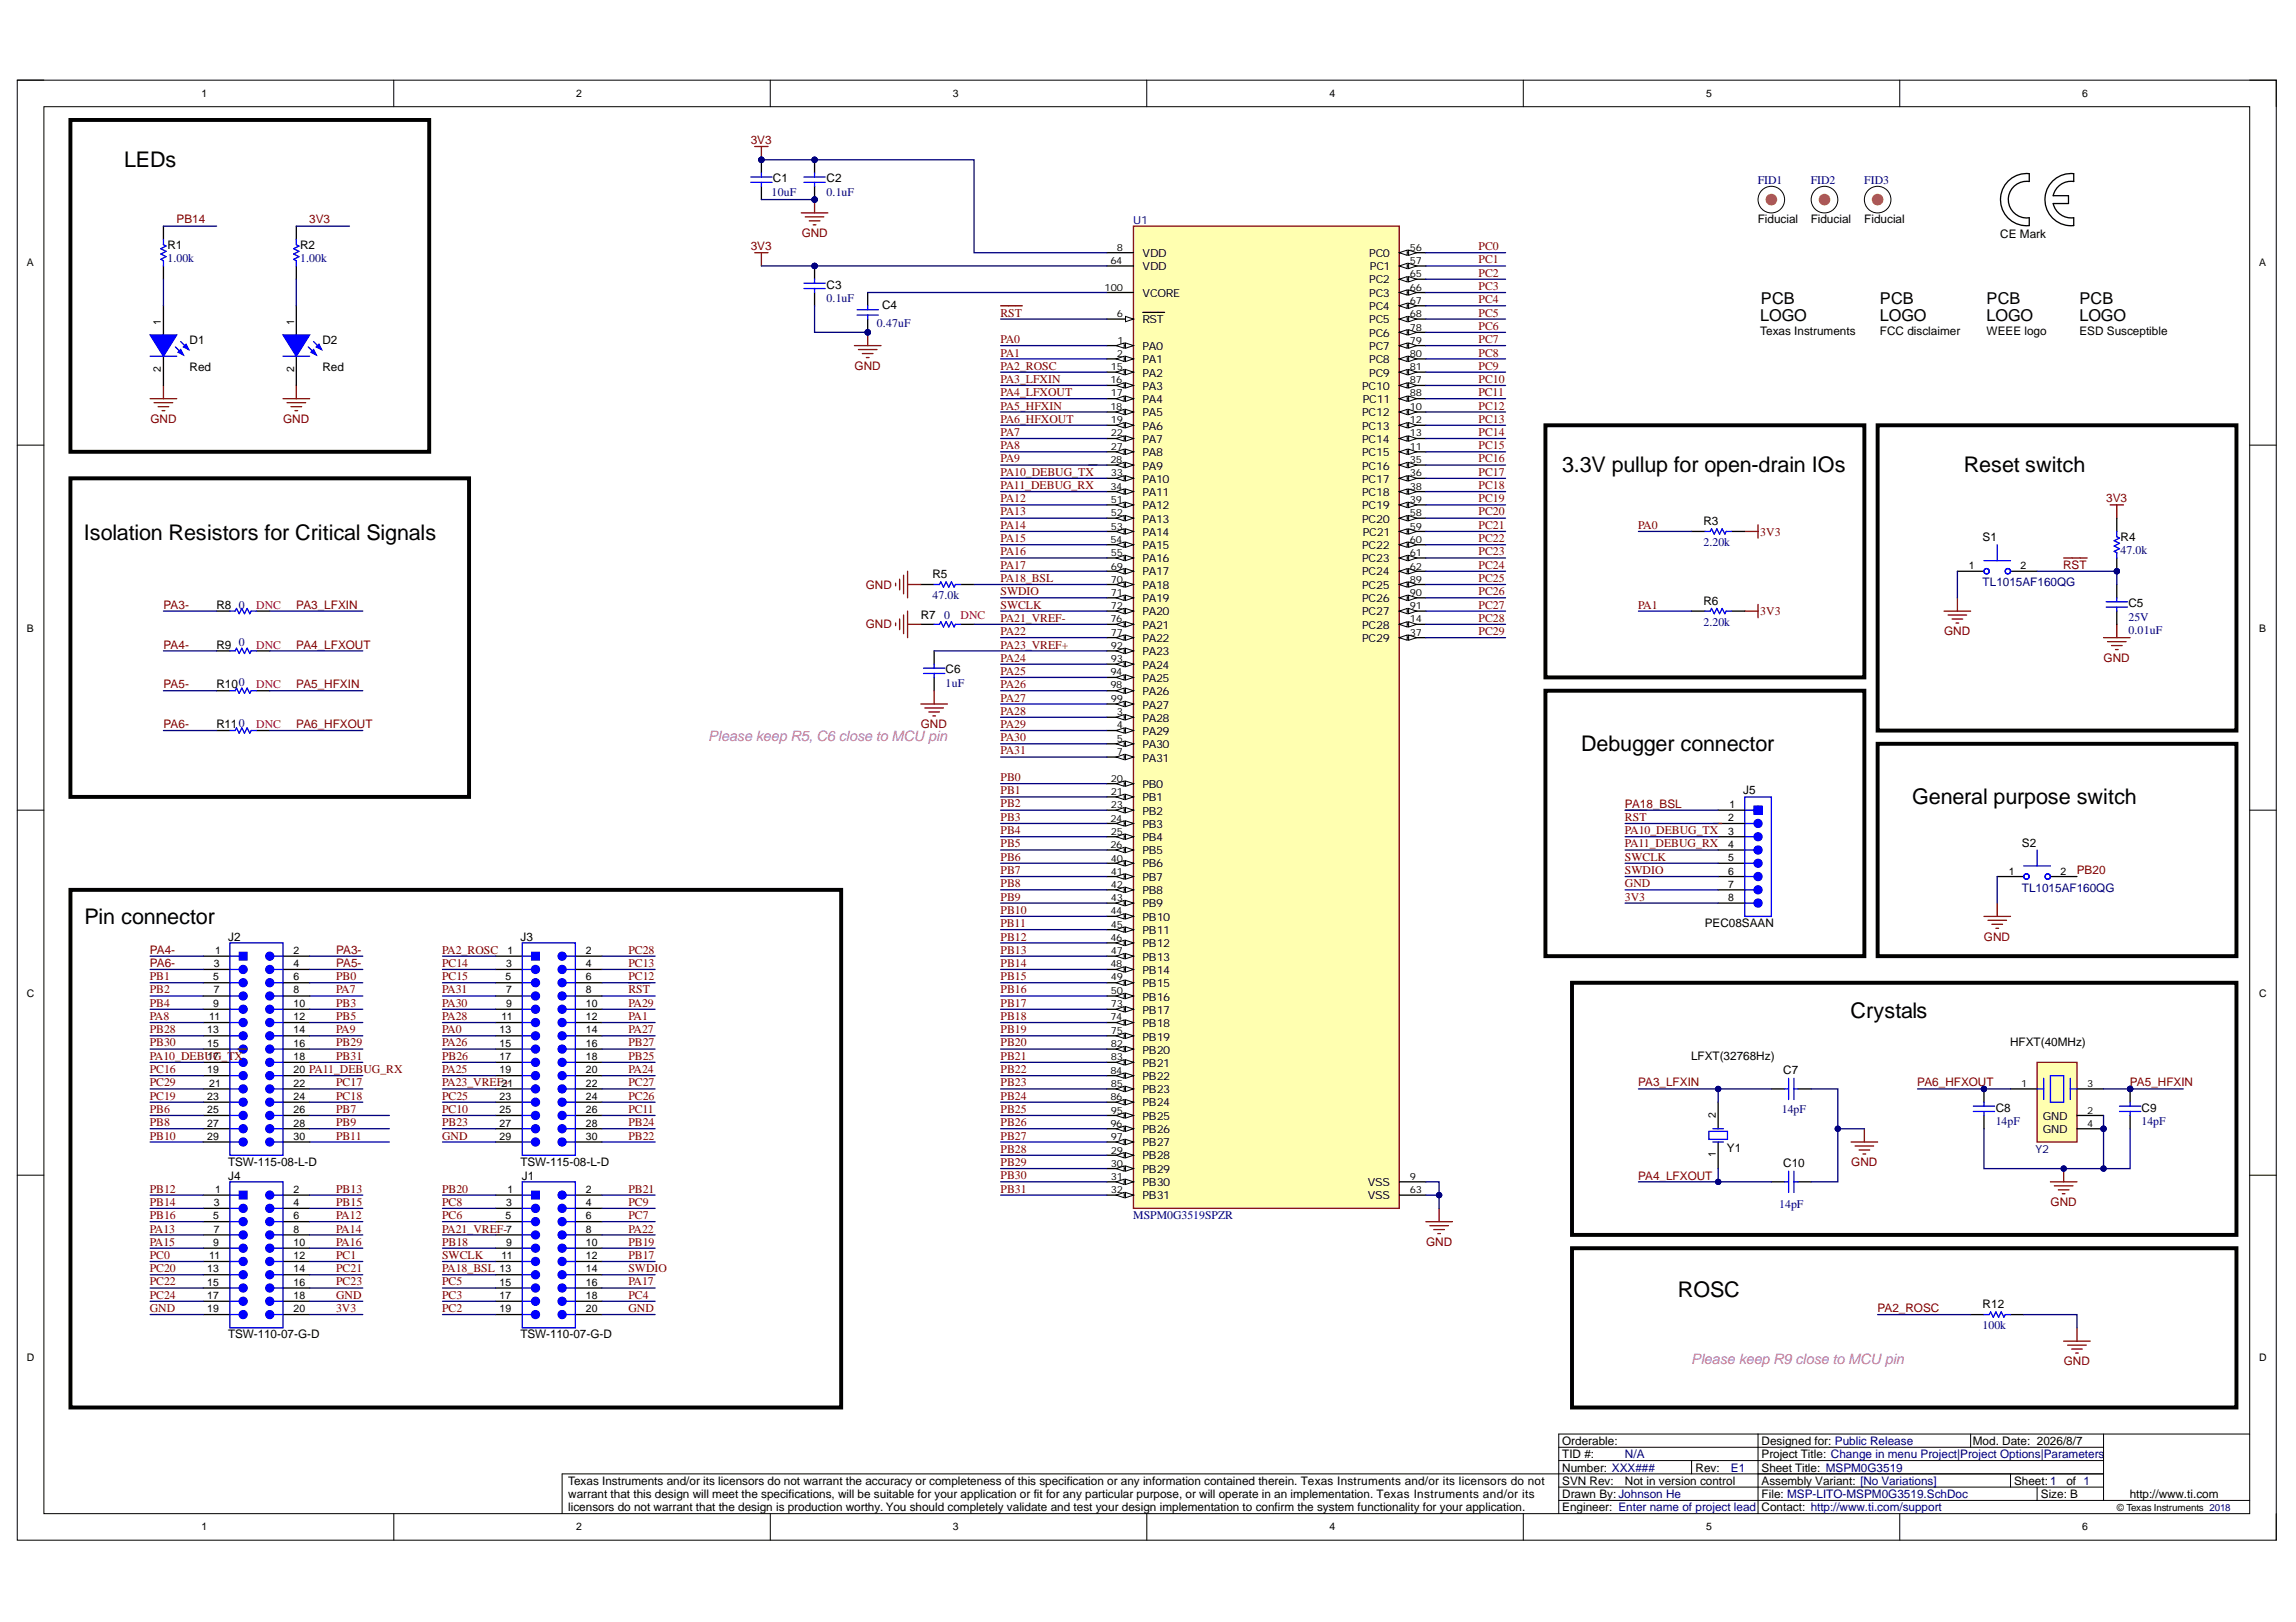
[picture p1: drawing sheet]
<svg xmlns="http://www.w3.org/2000/svg" width="297mm" height="210mm" viewBox="0 0 297 210" stroke-linecap="round" stroke-linejoin="round" font-family="sans-serif">
<defs><g id="words">
<g font-size="2.8">
<text x="16.1" y="21.6">LEDs</text>
<text x="202.1" y="61.1">3.3V pullup for open-drain IOs</text>
<text x="254" y="61.1">Reset switch</text>
<text x="10.8" y="69.9">Isolation Resistors for Critical Signals</text>
<text x="204.6" y="97.2">Debugger connector</text>
<text x="247.4" y="104.1">General purpose switch</text>
<text x="10.9" y="119.5">Pin connector</text>
<text x="239.4" y="131.8">Crystals</text>
<text x="217.1" y="167.8">ROSC</text>
</g>
<g font-size="2.1">
<text x="227.7" y="41.5">LOGO</text>
<text x="227.8" y="39.3">PCB</text>
<text x="243.2" y="41.5">LOGO</text>
<text x="243.2" y="39.3">PCB</text>
<text x="257" y="41.5">LOGO</text>
<text x="257" y="39.3">PCB</text>
<text x="269" y="41.5">LOGO</text>
<text x="269" y="39.3">PCB</text>
</g>
<g font-size="1.9" fill="#f0f">
<text x="91.6" y="95.9">Please keep R5, C6 close to MCU pin</text>
<text x="218.8" y="176.6">Please keep R9 close to MCU pin</text>
</g>
<g font-size="1.5" fill="#800000">
<text x="97.1" y="18.7">3V3</text>
<text x="22.8" y="28.9">PB14</text>
<text x="40" y="28.9">3V3</text>
<text x="97.1" y="32.4">3V3</text>
<text x="103.7" y="30.7">GND</text>
<text x="191.3" y="32.4">PC0</text>
<text x="191.3" y="34.1">PC1</text>
<text x="191.3" y="35.8">PC2</text>
<text x="129.4" y="41">RST</text>
<text x="191.3" y="37.5">PC3</text>
<text x="191.3" y="39.2">PC4</text>
<text x="191.3" y="41">PC5</text>
<text x="110.6" y="47.8">GND</text>
<text x="129.4" y="44.4">PA0</text>
<text x="129.4" y="46.2">PA1</text>
<text x="129.4" y="47.8">PA2_ROSC</text>
<text x="191.3" y="42.7">PC6</text>
<text x="191.3" y="44.4">PC7</text>
<text x="191.3" y="46.2">PC8</text>
<text x="191.3" y="47.8">PC9</text>
<text x="129.4" y="49.5">PA3_LFXIN</text>
<text x="129.4" y="51.3">PA4_LFXOUT</text>
<text x="129.4" y="53">PA5_HFXIN</text>
<text x="191.3" y="49.5">PC10</text>
<text x="191.3" y="51.3">PC11</text>
<text x="191.3" y="53">PC12</text>
<text x="19.5" y="54.7">GND</text>
<text x="36.6" y="54.7">GND</text>
<text x="129.4" y="54.7">PA6_HFXOUT</text>
<text x="129.4" y="56.4">PA7</text>
<text x="129.4" y="58.2">PA8</text>
<text x="129.4" y="59.8">PA9</text>
<text x="191.3" y="54.7">PC13</text>
<text x="191.3" y="56.4">PC14</text>
<text x="191.3" y="58.2">PC15</text>
<text x="191.3" y="59.8">PC16</text>
<text x="129.4" y="63.3">PA11_DEBUG_RX</text>
<text x="129.4" y="65">PA12</text>
<text x="129.4" y="61.5">PA10_DEBUG_TX</text>
<text x="191.3" y="61.5">PC17</text>
<text x="191.3" y="63.3">PC18</text>
<text x="191.3" y="65">PC19</text>
<text x="272.5" y="65">3V3</text>
<text x="129.4" y="66.7">PA13</text>
<text x="129.4" y="68.5">PA14</text>
<text x="129.4" y="70.2">PA15</text>
<text x="129.4" y="71.8">PA16</text>
<text x="191.3" y="66.7">PC20</text>
<text x="191.3" y="68.5">PC21</text>
<text x="191.3" y="70.2">PC22</text>
<text x="191.3" y="71.8">PC23</text>
<text x="211.9" y="68.5">PA0</text>
<text x="227.7" y="69.3">3V3</text>
<text x="112" y="76.2">GND</text>
<text x="129.4" y="73.6">PA17</text>
<text x="129.4" y="75.3">PA18_BSL</text>
<text x="129.4" y="77">SWDIO</text>
<text x="191.3" y="73.6">PC24</text>
<text x="191.3" y="75.3">PC25</text>
<text x="191.3" y="77">PC26</text>
<text x="266.9" y="73.6">RST</text>
<text x="21.1" y="78.8">PA3-</text>
<text x="21.1" y="83.9">PA4-</text>
<text x="38.3" y="78.8">PA3_LFXIN</text>
<text x="38.3" y="83.9">PA4_LFXOUT</text>
<text x="112" y="81.3">GND</text>
<text x="129.4" y="80.5">PA21_VREF-</text>
<text x="129.4" y="82.2">PA22</text>
<text x="129.4" y="83.9">PA23_VREF+</text>
<text x="129.4" y="78.8">SWCLK</text>
<text x="191.3" y="78.8">PC27</text>
<text x="191.3" y="80.5">PC28</text>
<text x="191.3" y="82.2">PC29</text>
<text x="211.9" y="78.8">PA1</text>
<text x="227.7" y="79.6">3V3</text>
<text x="251.5" y="82.2">GND</text>
<text x="21.1" y="89.1">PA5-</text>
<text x="38.3" y="89.1">PA5_HFXIN</text>
<text x="129.4" y="85.6">PA24</text>
<text x="129.4" y="87.3">PA25</text>
<text x="129.4" y="89.1">PA26</text>
<text x="272.2" y="85.6">GND</text>
<text x="21.1" y="94.2">PA6-</text>
<text x="38.3" y="94.2">PA6_HFXOUT</text>
<text x="119.1" y="94.2">GND</text>
<text x="129.4" y="90.8">PA27</text>
<text x="129.4" y="92.5">PA28</text>
<text x="129.4" y="94.2">PA29</text>
<text x="129.4" y="95.9">PA30</text>
<text x="129.4" y="97.6">PA31</text>
<text x="129.4" y="101.1">PB0</text>
<text x="129.4" y="102.8">PB1</text>
<text x="129.4" y="104.5">PB2</text>
<text x="129.4" y="106.3">PB3</text>
<text x="129.4" y="107.9">PB4</text>
<text x="210.2" y="106.3">RST</text>
<text x="210.2" y="104.6">PA18_BSL</text>
<text x="210.2" y="107.9">PA10_DEBUG_TX</text>
<text x="129.4" y="109.6">PB5</text>
<text x="129.4" y="111.4">PB6</text>
<text x="129.4" y="113.1">PB7</text>
<text x="210.2" y="111.4">SWCLK</text>
<text x="210.2" y="113.1">SWDIO</text>
<text x="210.2" y="109.6">PA11_DEBUG_RX</text>
<text x="268.7" y="113.1">PB20</text>
<text x="129.4" y="114.8">PB8</text>
<text x="129.4" y="116.6">PB9</text>
<text x="129.4" y="118.3">PB10</text>
<text x="129.4" y="119.9">PB11</text>
<text x="210.2" y="114.8">GND</text>
<text x="210.2" y="116.6">3V3</text>
<text x="19.4" y="123.4">PA4-</text>
<text x="19.4" y="125.1">PA6-</text>
<text x="43.5" y="123.4">PA3-</text>
<text x="43.5" y="125.1">PA5-</text>
<text x="57.2" y="125.1">PC14</text>
<text x="57.2" y="123.4">PA2_ROSC</text>
<text x="81.3" y="123.4">PC28</text>
<text x="81.3" y="125.1">PC13</text>
<text x="129.4" y="121.7">PB12</text>
<text x="129.4" y="123.4">PB13</text>
<text x="129.4" y="125.1">PB14</text>
<text x="256.7" y="121.7">GND</text>
<text x="19.4" y="126.9">PB1</text>
<text x="19.4" y="128.6">PB2</text>
<text x="19.4" y="130.3">PB4</text>
<text x="43.5" y="126.9">PB0</text>
<text x="43.5" y="128.6">PA7</text>
<text x="43.5" y="130.3">PB3</text>
<text x="57.2" y="126.9">PC15</text>
<text x="57.2" y="128.6">PA31</text>
<text x="57.2" y="130.3">PA30</text>
<text x="81.3" y="126.9">PC12</text>
<text x="81.3" y="128.6">RST</text>
<text x="81.3" y="130.3">PA29</text>
<text x="129.4" y="126.9">PB15</text>
<text x="129.4" y="128.6">PB16</text>
<text x="129.4" y="130.3">PB17</text>
<text x="19.4" y="132">PA8</text>
<text x="19.4" y="133.7">PB28</text>
<text x="19.4" y="135.4">PB30</text>
<text x="19.4" y="137.2">PA10_DEBUG_TX</text>
<text x="43.5" y="132">PB5</text>
<text x="43.5" y="133.7">PA9</text>
<text x="43.5" y="135.4">PB29</text>
<text x="43.5" y="137.2">PB31</text>
<text x="57.2" y="132">PA28</text>
<text x="57.2" y="133.7">PA0</text>
<text x="57.2" y="135.4">PA26</text>
<text x="57.2" y="137.2">PB26</text>
<text x="81.3" y="132">PA1</text>
<text x="81.3" y="133.7">PA27</text>
<text x="81.3" y="135.4">PB27</text>
<text x="81.3" y="137.2">PB25</text>
<text x="129.4" y="132">PB18</text>
<text x="129.4" y="133.7">PB19</text>
<text x="129.4" y="135.4">PB20</text>
<text x="129.4" y="137.2">PB21</text>
<text x="19.4" y="138.9">PC16</text>
<text x="19.4" y="140.6">PC29</text>
<text x="19.4" y="142.3">PC19</text>
<text x="43.5" y="140.6">PC17</text>
<text x="43.5" y="142.3">PC18</text>
<text x="57.2" y="142.3">PC25</text>
<text x="57.2" y="138.9">PA25</text>
<text x="57.2" y="140.6">PA23_VREF+</text>
<text x="81.3" y="142.3">PC26</text>
<text x="81.3" y="138.9">PA24</text>
<text x="81.3" y="140.6">PC27</text>
<text x="129.4" y="138.9">PB22</text>
<text x="129.4" y="140.6">PB23</text>
<text x="129.4" y="142.3">PB24</text>
<text x="211.9" y="140.6">PA3_LFXIN</text>
<text x="248" y="140.6">PA6_HFXOUT</text>
<text x="275.5" y="140.6">PA5_HFXIN</text>
<text x="19.4" y="144">PB6</text>
<text x="19.4" y="145.7">PB8</text>
<text x="19.4" y="147.5">PB10</text>
<text x="43.5" y="144">PB7</text>
<text x="43.5" y="145.7">PB9</text>
<text x="43.5" y="147.5">PB11</text>
<text x="57.2" y="144">PC10</text>
<text x="57.2" y="145.7">PB23</text>
<text x="57.2" y="147.5">GND</text>
<text x="81.3" y="144">PC11</text>
<text x="81.3" y="147.5">PB22</text>
<text x="81.3" y="145.7">PB24</text>
<text x="129.4" y="144">PB25</text>
<text x="129.4" y="145.7">PB26</text>
<text x="129.4" y="147.5">PB27</text>
<text x="129.4" y="149.2">PB28</text>
<text x="19.4" y="154.3">PB12</text>
<text x="43.5" y="154.3">PB13</text>
<text x="57.2" y="154.3">PB20</text>
<text x="81.3" y="154.3">PB21</text>
<text x="129.4" y="150.9">PB29</text>
<text x="129.4" y="152.6">PB30</text>
<text x="129.4" y="154.3">PB31</text>
<text x="211.9" y="152.7">PA4_LFXOUT</text>
<text x="239.5" y="150.9">GND</text>
<text x="19.4" y="156">PB14</text>
<text x="19.4" y="157.7">PB16</text>
<text x="19.4" y="159.5">PA13</text>
<text x="19.4" y="161.2">PA15</text>
<text x="43.5" y="156">PB15</text>
<text x="43.5" y="157.7">PA12</text>
<text x="43.5" y="159.5">PA14</text>
<text x="43.5" y="161.2">PA16</text>
<text x="57.2" y="157.7">PC6</text>
<text x="57.2" y="156">PC8</text>
<text x="57.2" y="159.5">PA21_VREF-</text>
<text x="57.2" y="161.2">PB18</text>
<text x="81.3" y="157.7">PC7</text>
<text x="81.3" y="156">PC9</text>
<text x="81.3" y="161.2">PB19</text>
<text x="81.3" y="159.5">PA22</text>
<text x="184.5" y="161.2">GND</text>
<text x="265.3" y="156">GND</text>
<text x="19.4" y="162.9">PC0</text>
<text x="19.4" y="164.7">PC20</text>
<text x="19.4" y="166.3">PC22</text>
<text x="43.5" y="162.9">PC1</text>
<text x="43.5" y="164.7">PC21</text>
<text x="43.5" y="166.3">PC23</text>
<text x="57.2" y="166.3">PC5</text>
<text x="57.2" y="164.7">PA18_BSL</text>
<text x="57.2" y="162.9">SWCLK</text>
<text x="81.3" y="162.9">PB17</text>
<text x="81.3" y="166.3">PA17</text>
<text x="81.3" y="164.7">SWDIO</text>
<text x="19.4" y="168">PC24</text>
<text x="19.4" y="169.8">GND</text>
<text x="43.5" y="168">GND</text>
<text x="43.5" y="169.8">3V3</text>
<text x="57.2" y="168">PC3</text>
<text x="57.2" y="169.8">PC2</text>
<text x="81.3" y="168">PC4</text>
<text x="81.3" y="169.8">GND</text>
<text x="242.9" y="169.8">PA2_ROSC</text>
<text x="267" y="176.7">GND</text>
</g>
<g font-size="1.5">
<text x="100" y="23.6">C1</text>
<text x="106.9" y="23.6">C2</text>
<text x="227.4" y="28.9">Fiducial</text>
<text x="234.3" y="28.9">Fiducial</text>
<text x="241.2" y="28.9">Fiducial</text>
<text x="21.7" y="32.2">R1</text>
<text x="38.8" y="32.2">R2</text>
<text x="258.8" y="30.8">CE Mark</text>
<text x="106.9" y="37.4">C3</text>
<text x="114.1" y="40">C4</text>
<text x="24.5" y="44.5">D1</text>
<text x="41.7" y="44.5">D2</text>
<text x="227.7" y="43.4">Texas Instruments</text>
<text x="243.2" y="43.4">FCC disclaimer</text>
<text x="257" y="43.4">WEEE logo</text>
<text x="269" y="43.4">ESD Susceptible</text>
<text x="24.5" y="48">Red</text>
<text x="41.7" y="48">Red</text>
<text x="220.4" y="68">R3</text>
<text x="256.5" y="70">S1</text>
<text x="274.4" y="70">R4</text>
<text x="120.6" y="74.8">R5</text>
<text x="28" y="78.8">R8</text>
<text x="28" y="83.9">R9</text>
<text x="119.1" y="80.1">R7</text>
<text x="220.4" y="78.3">R6</text>
<text x="275.4" y="78.6">C5</text>
<text x="28" y="89.1">R100</text>
<text x="122.3" y="87.1">C6</text>
<text x="28" y="94.2">R110</text>
<text x="225.5" y="102.8">J5</text>
<text x="261.6" y="109.5">S2</text>
<text x="220.5" y="119.9">PEC08SAAN</text>
<text x="29.5" y="121.7">J2</text>
<text x="67.3" y="121.7">J3</text>
<text x="218.8" y="137.2">LFXT(32768Hz)</text>
<text x="260.1" y="135.4">HFXT(40MHz)</text>
<text x="230.7" y="139">C7</text>
<text x="258.2" y="143.9">C8</text>
<text x="277.1" y="143.9">C9</text>
<text x="223.4" y="149">Y1</text>
<text x="29.5" y="150.9">TSW-115-08-L-D</text>
<text x="29.5" y="152.7">J4</text>
<text x="67.3" y="150.9">TSW-115-08-L-D</text>
<text x="67.5" y="152.7">J1</text>
<text x="230.7" y="151.1">C10</text>
<text x="29.5" y="173.2">TSW-110-07-G-D</text>
<text x="67.3" y="173.2">TSW-110-07-G-D</text>
<text x="256.5" y="169.3">R12</text>
<text x="202.1" y="190.4">Number: XXX###</text>
<text x="202.1" y="188.7">TID #:</text>
<text x="202.1" y="187">Orderable:</text>
<text x="219.4" y="190.4">Rev:</text>
<text x="227.9" y="190.4">Sheet Title: MSPM0G3519</text>
<text x="227.9" y="188.7">Project Title: Change in menu Project|Project Options|Parameters</text>
<text x="227.9" y="187">Designed for: Public Release</text>
<text x="255.2" y="187">Mod. Date: 2026/8/7</text>
<text x="73.5" y="192.1">Texas Instruments and/or its licensors do not warrant the accuracy or completeness of this specification or any information contained therein. Texas Instruments and/or its licensors do not</text>
<text x="73.5" y="193.8">warrant that this design will meet the specifications, will be suitable for your application or fit for any particular purpose, or will operate in an implementation. Texas Instruments and/or its</text>
<text x="73.5" y="195.6">licensors do not warrant that the design is production worthy. You should completely validate and test your design implementation to confirm the system functionality for your application.</text>
<text x="202.1" y="193.8">Drawn By: Johnson He</text>
<text x="202.1" y="195.6">Engineer: Enter name of project lead</text>
<text x="202.1" y="192.1">SVN Rev:</text>
<text x="210.2" y="192.1">Not in version control</text>
<text x="227.9" y="193.8">File: MSP-LITO-MSPM0G3519.SchDoc</text>
<text x="227.9" y="195.6">Contact: http://www.ti.com/support</text>
<text x="227.9" y="192.1">Assembly Variant: [No Variations]</text>
<text x="260.6" y="192.1">Sheet: 1</text>
<text x="264" y="193.8">Size: B</text>
<text x="267.3" y="192.1">of 1</text>
<text x="275.5" y="193.8">http://www.ti.com</text>
</g>
<g font-size="1.5" fill="#000080">
<text x="227.4" y="23.8">FID1</text>
<text x="234.3" y="23.8">FID2</text>
<text x="241.2" y="23.8">FID3</text>
<text x="99.8" y="25.4">10uF</text>
<text x="106.9" y="25.4">0.1uF</text>
<text x="21.7" y="33.9">1.00k</text>
<text x="38.8" y="33.9">1.00k</text>
<text x="106.9" y="39.1">0.1uF</text>
<text x="113.4" y="42.3">0.47uF</text>
<text x="220.4" y="70.7">2.20k</text>
<text x="274.4" y="71.7">47.0k</text>
<text x="120.6" y="77.5">47.0k</text>
<text x="256.5" y="75.8">TL1015AF160QG</text>
<text x="30.9" y="78.8">0</text>
<text x="30.9" y="83.6">0</text>
<text x="122.2" y="80.1">0</text>
<text x="220.4" y="81">2.20k</text>
<text x="275.4" y="80.3">25V</text>
<text x="275.4" y="82">0.01uF</text>
<text x="122.3" y="88.9">1uF</text>
<text x="261.6" y="115.4">TL1015AF160QG</text>
<text x="230.5" y="144">14pF</text>
<text x="258.2" y="145.6">14pF</text>
<text x="277.1" y="145.6">14pF</text>
<text x="146.6" y="157.7">MSPM0G3519SPZR</text>
<text x="230.2" y="156.4">14pF</text>
<text x="256.5" y="172">100k</text>
<text x="210.2" y="188.7">N/A</text>
<text x="223.9" y="190.4">E1</text>
</g>
<g font-size="1.5" fill="#f00">
<text x="33.2" y="78.8">DNC</text>
<text x="33.2" y="83.9">DNC</text>
<text x="124.3" y="80.1">DNC</text>
<text x="33.2" y="89.1">DNC</text>
<text x="33.2" y="94.2">DNC</text>
</g>
<g font-size="1.4">
<text x="26.1" y="12.6">1</text>
<text x="74.5" y="12.6">2</text>
<text x="123.3" y="12.6">3</text>
<text x="172" y="12.6">4</text>
<text x="220.7" y="12.6">5</text>
<text x="269.4" y="12.6">6</text>
<text x="3.5" y="34.5">A</text>
<text x="147.8" y="33.3">VDD</text>
<text x="147.8" y="35">VDD</text>
<text x="177.1" y="33.3">PC0</text>
<text x="177.2" y="35">PC1</text>
<text x="292.3" y="34.5">A</text>
<text x="147.8" y="41.8">RST</text>
<text x="147.8" y="38.5">VCORE</text>
<text x="177.1" y="36.7">PC2</text>
<text x="177.1" y="38.5">PC3</text>
<text x="177.1" y="40.1">PC4</text>
<text x="177.1" y="41.8">PC5</text>
<text x="20.8" y="42" transform="rotate(-90 20.8 42)">1</text>
<text x="38.1" y="42" transform="rotate(-90 38.1 42)">1</text>
<text x="147.8" y="45.3">PA0</text>
<text x="147.8" y="47">PA1</text>
<text x="177.1" y="43.6">PC6</text>
<text x="177.1" y="45.3">PC7</text>
<text x="177.1" y="47">PC8</text>
<text x="20.8" y="48.2" transform="rotate(-90 20.8 48.2)">2</text>
<text x="38.1" y="48.2" transform="rotate(-90 38.1 48.2)">2</text>
<text x="147.8" y="48.8">PA2</text>
<text x="147.8" y="50.5">PA3</text>
<text x="147.8" y="52.2">PA4</text>
<text x="147.8" y="53.8">PA5</text>
<text x="176.2" y="50.5">PC10</text>
<text x="176.2" y="53.8">PC12</text>
<text x="176.3" y="52.2">PC11</text>
<text x="177.1" y="48.8">PC9</text>
<text x="147.8" y="55.6">PA6</text>
<text x="147.8" y="57.3">PA7</text>
<text x="147.8" y="59">PA8</text>
<text x="176.2" y="55.6">PC13</text>
<text x="176.2" y="57.3">PC14</text>
<text x="176.2" y="59">PC15</text>
<text x="147.8" y="60.8">PA9</text>
<text x="147.8" y="62.5">PA10</text>
<text x="147.8" y="64.2">PA11</text>
<text x="147.8" y="65.9">PA12</text>
<text x="176.2" y="60.8">PC16</text>
<text x="176.2" y="62.5">PC17</text>
<text x="176.2" y="64.2">PC18</text>
<text x="176.2" y="65.9">PC19</text>
<text x="147.8" y="67.6">PA13</text>
<text x="147.8" y="69.3">PA14</text>
<text x="147.8" y="71.1">PA15</text>
<text x="176.2" y="67.6">PC20</text>
<text x="176.2" y="71.1">PC22</text>
<text x="176.3" y="69.3">PC21</text>
<text x="147.8" y="72.8">PA16</text>
<text x="147.8" y="74.5">PA17</text>
<text x="147.8" y="76.2">PA18</text>
<text x="147.8" y="77.9">PA19</text>
<text x="176.2" y="72.8">PC23</text>
<text x="176.2" y="74.5">PC24</text>
<text x="176.2" y="76.2">PC25</text>
<text x="176.2" y="77.9">PC26</text>
<text x="254.7" y="73.6">1</text>
<text x="261.4" y="73.6">2</text>
<text x="3.5" y="81.7">B</text>
<text x="147.8" y="79.6">PA20</text>
<text x="147.8" y="81.4">PA21</text>
<text x="147.8" y="83.1">PA22</text>
<text x="176.2" y="79.6">PC27</text>
<text x="176.2" y="81.4">PC28</text>
<text x="176.2" y="83.1">PC29</text>
<text x="292.3" y="81.7">B</text>
<text x="147.8" y="84.8">PA23</text>
<text x="147.8" y="86.6">PA24</text>
<text x="147.8" y="88.2">PA25</text>
<text x="147.8" y="89.9">PA26</text>
<text x="147.8" y="91.7">PA27</text>
<text x="147.8" y="93.4">PA28</text>
<text x="147.8" y="95.1">PA29</text>
<text x="147.8" y="96.8">PA30</text>
<text x="147.8" y="98.6">PA31</text>
<text x="147.8" y="101.9">PB0</text>
<text x="147.8" y="103.7">PB1</text>
<text x="147.8" y="105.4">PB2</text>
<text x="147.8" y="107.1">PB3</text>
<text x="223.6" y="106.3">2</text>
<text x="223.8" y="104.6">1</text>
<text x="147.8" y="108.9">PB4</text>
<text x="147.8" y="110.6">PB5</text>
<text x="147.8" y="112.3">PB6</text>
<text x="223.6" y="111.4">5</text>
<text x="223.6" y="109.7">4</text>
<text x="223.6" y="108">3</text>
<text x="223.6" y="113.2">6</text>
<text x="259.9" y="113.2">1</text>
<text x="266.6" y="113.2">2</text>
<text x="147.8" y="114">PB7</text>
<text x="147.8" y="115.7">PB8</text>
<text x="147.8" y="117.4">PB9</text>
<text x="147.8" y="119.2">PB10</text>
<text x="223.6" y="114.9">7</text>
<text x="223.6" y="116.6">8</text>
<text x="27.7" y="125.2">3</text>
<text x="27.8" y="123.5">1</text>
<text x="38" y="123.5">2</text>
<text x="38" y="125.2">4</text>
<text x="65.5" y="125.2">3</text>
<text x="65.6" y="123.5">1</text>
<text x="75.8" y="123.5">2</text>
<text x="75.8" y="125.2">4</text>
<text x="147.8" y="120.9">PB11</text>
<text x="147.8" y="122.6">PB12</text>
<text x="147.8" y="124.3">PB13</text>
<text x="3.5" y="129">C</text>
<text x="27.6" y="126.9">5</text>
<text x="27.6" y="130.3">9</text>
<text x="27.7" y="128.6">7</text>
<text x="38" y="126.9">6</text>
<text x="38" y="128.6">8</text>
<text x="38" y="130.3">10</text>
<text x="65.4" y="126.9">5</text>
<text x="65.5" y="128.6">7</text>
<text x="65.5" y="130.3">9</text>
<text x="75.8" y="126.9">6</text>
<text x="75.8" y="128.6">8</text>
<text x="75.8" y="130.3">10</text>
<text x="147.8" y="126">PB14</text>
<text x="147.8" y="127.7">PB15</text>
<text x="147.8" y="129.5">PB16</text>
<text x="147.8" y="131.2">PB17</text>
<text x="292.3" y="129">C</text>
<text x="26.8" y="133.7">13</text>
<text x="26.8" y="135.5">15</text>
<text x="26.8" y="137.2">17</text>
<text x="27.1" y="132">11</text>
<text x="38" y="132">12</text>
<text x="38" y="133.7">14</text>
<text x="38" y="135.5">16</text>
<text x="38" y="137.2">18</text>
<text x="64.6" y="133.7">13</text>
<text x="64.6" y="135.5">15</text>
<text x="64.6" y="137.2">17</text>
<text x="64.9" y="132">11</text>
<text x="75.8" y="132">12</text>
<text x="75.8" y="133.7">14</text>
<text x="75.8" y="135.5">16</text>
<text x="75.8" y="137.2">18</text>
<text x="147.8" y="132.9">PB18</text>
<text x="147.8" y="134.7">PB19</text>
<text x="147.8" y="136.3">PB20</text>
<text x="26.8" y="138.9">19</text>
<text x="26.8" y="142.3">23</text>
<text x="27.1" y="140.7">21</text>
<text x="38" y="138.9">20 PA11_DEBUG_RX</text>
<text x="38" y="140.7">22</text>
<text x="38" y="142.3">24</text>
<text x="64.6" y="138.9">19</text>
<text x="64.6" y="142.3">23</text>
<text x="64.9" y="140.7">21</text>
<text x="75.8" y="138.9">20</text>
<text x="75.8" y="140.7">22</text>
<text x="75.8" y="142.3">24</text>
<text x="147.8" y="138">PB21</text>
<text x="147.8" y="139.8">PB22</text>
<text x="147.8" y="141.5">PB23</text>
<text x="147.8" y="143.2">PB24</text>
<text x="26.8" y="144">25</text>
<text x="26.8" y="145.8">27</text>
<text x="26.8" y="147.5">29</text>
<text x="38" y="144">26</text>
<text x="38" y="145.8">28</text>
<text x="38" y="147.5">30</text>
<text x="64.6" y="144">25</text>
<text x="64.6" y="145.8">27</text>
<text x="64.6" y="147.5">29</text>
<text x="75.8" y="144">26</text>
<text x="75.8" y="145.8">28</text>
<text x="75.8" y="147.5">30</text>
<text x="147.8" y="144.9">PB25</text>
<text x="147.8" y="146.7">PB26</text>
<text x="147.8" y="148.3">PB27</text>
<text x="222" y="149.7" transform="rotate(-90 222 149.7)">1</text>
<text x="222" y="144.7" transform="rotate(-90 222 144.7)">2</text>
<text x="264.3" y="144.9">GND</text>
<text x="264.3" y="146.7">GND</text>
<text x="27.8" y="154.3">1</text>
<text x="38" y="154.3">2</text>
<text x="65.6" y="154.3">1</text>
<text x="75.8" y="154.3">2</text>
<text x="147.8" y="150">PB28</text>
<text x="147.8" y="151.8">PB29</text>
<text x="147.8" y="153.5">PB30</text>
<text x="147.8" y="155.2">PB31</text>
<text x="177" y="153.5">VSS</text>
<text x="177" y="155.2">VSS</text>
<text x="27.6" y="157.8">5</text>
<text x="27.6" y="161.3">9</text>
<text x="27.7" y="156.1">3</text>
<text x="27.7" y="159.5">7</text>
<text x="38" y="156.1">4</text>
<text x="38" y="157.8">6</text>
<text x="38" y="159.5">8</text>
<text x="38" y="161.3">10</text>
<text x="65.4" y="157.8">5</text>
<text x="65.5" y="156.1">3</text>
<text x="65.5" y="159.5">7</text>
<text x="65.5" y="161.3">9</text>
<text x="75.8" y="156.1">4</text>
<text x="75.8" y="157.8">6</text>
<text x="75.8" y="159.5">8</text>
<text x="75.8" y="161.3">10</text>
<text x="26.8" y="164.7">13</text>
<text x="26.8" y="166.4">15</text>
<text x="27.1" y="163">11</text>
<text x="38" y="163">12</text>
<text x="38" y="164.7">14</text>
<text x="38" y="166.4">16</text>
<text x="64.6" y="164.7">13</text>
<text x="64.6" y="166.4">15</text>
<text x="64.9" y="163">11</text>
<text x="75.8" y="163">12</text>
<text x="75.8" y="164.7">14</text>
<text x="75.8" y="166.4">16</text>
<text x="26.8" y="168.1">17</text>
<text x="26.8" y="169.8">19</text>
<text x="38" y="168.1">18</text>
<text x="38" y="169.8">20</text>
<text x="64.6" y="168.1">17</text>
<text x="64.6" y="169.8">19</text>
<text x="75.8" y="168.1">18</text>
<text x="75.8" y="169.8">20</text>
<text x="3.5" y="176.2">D</text>
<text x="292.3" y="176.2">D</text>
<text x="26.1" y="198">1</text>
<text x="74.5" y="198">2</text>
<text x="123.3" y="198">3</text>
<text x="172" y="198">4</text>
<text x="220.7" y="198">5</text>
<text x="269.4" y="198">6</text>
</g>
<g font-size="1.4" fill="#000080">
<text x="146.6" y="29">U1</text>
<text x="263.4" y="149.2">Y2</text>
</g>
<g font-size="1.3">
<text x="143.6" y="34.1">64</text>
<text x="144.5" y="32.5">8</text>
<text x="182.4" y="32.5">56</text>
<text x="182.4" y="34.1">57</text>
<text x="182.4" y="35.8">65</text>
<text x="142.9" y="37.6">100</text>
<text x="144.5" y="41">6</text>
<text x="182.4" y="37.6">66</text>
<text x="182.4" y="39.3">67</text>
<text x="182.4" y="41">68</text>
<text x="143.7" y="47.9">15</text>
<text x="144.5" y="46.2">2</text>
<text x="144.6" y="44.5">1</text>
<text x="182.4" y="42.8">78</text>
<text x="182.4" y="44.5">79</text>
<text x="182.4" y="46.2">80</text>
<text x="182.4" y="47.9">81</text>
<text x="143.6" y="49.6">16</text>
<text x="143.6" y="53.1">18</text>
<text x="143.7" y="51.3">17</text>
<text x="182.4" y="49.6">87</text>
<text x="182.4" y="51.3">88</text>
<text x="182.4" y="53.1">10</text>
<text x="143.6" y="59.9">28</text>
<text x="143.7" y="54.8">19</text>
<text x="143.7" y="56.5">22</text>
<text x="143.7" y="58.2">27</text>
<text x="182.4" y="54.8">12</text>
<text x="182.4" y="56.5">13</text>
<text x="182.4" y="58.2">11</text>
<text x="182.4" y="59.9">35</text>
<text x="143.6" y="63.4">34</text>
<text x="143.7" y="61.6">33</text>
<text x="143.7" y="65.1">51</text>
<text x="182.4" y="61.6">36</text>
<text x="182.4" y="63.4">38</text>
<text x="182.4" y="65.1">39</text>
<text x="143.6" y="70.2">54</text>
<text x="143.7" y="66.8">52</text>
<text x="143.7" y="68.6">53</text>
<text x="143.7" y="71.9">55</text>
<text x="182.4" y="66.8">58</text>
<text x="182.4" y="68.6">59</text>
<text x="182.4" y="70.2">60</text>
<text x="182.4" y="71.9">61</text>
<text x="143.7" y="73.7">69</text>
<text x="143.7" y="75.4">70</text>
<text x="143.7" y="77.1">71</text>
<text x="182.4" y="73.7">62</text>
<text x="182.4" y="75.4">89</text>
<text x="182.4" y="77.1">90</text>
<text x="143.6" y="80.6">76</text>
<text x="143.7" y="78.8">72</text>
<text x="143.7" y="82.2">77</text>
<text x="143.7" y="83.9">92</text>
<text x="182.4" y="78.8">91</text>
<text x="182.4" y="80.6">14</text>
<text x="182.4" y="82.2">37</text>
<text x="143.6" y="87.4">94</text>
<text x="143.6" y="89.1">98</text>
<text x="143.7" y="85.7">93</text>
<text x="143.7" y="90.9">99</text>
<text x="144.5" y="92.6">3</text>
<text x="144.5" y="94.2">4</text>
<text x="143.7" y="101.2">20</text>
<text x="144.5" y="96">5</text>
<text x="144.5" y="97.7">7</text>
<text x="143.6" y="106.3">24</text>
<text x="143.7" y="102.9">21</text>
<text x="143.7" y="104.6">23</text>
<text x="143.6" y="109.7">26</text>
<text x="143.7" y="108">25</text>
<text x="143.7" y="111.5">40</text>
<text x="143.7" y="113.2">41</text>
<text x="143.6" y="118.3">44</text>
<text x="143.7" y="114.9">42</text>
<text x="143.7" y="116.6">43</text>
<text x="143.6" y="121.8">46</text>
<text x="143.6" y="125.2">48</text>
<text x="143.7" y="120">45</text>
<text x="143.7" y="123.5">47</text>
<text x="143.7" y="126.9">49</text>
<text x="143.7" y="128.7">50</text>
<text x="143.7" y="130.3">73</text>
<text x="143.6" y="132">74</text>
<text x="143.7" y="133.8">75</text>
<text x="143.7" y="135.5">82</text>
<text x="143.7" y="137.2">83</text>
<text x="143.6" y="139">84</text>
<text x="143.6" y="142.3">86</text>
<text x="143.7" y="140.7">85</text>
<text x="261.5" y="140.7">1</text>
<text x="270" y="140.7">3</text>
<text x="143.6" y="145.8">96</text>
<text x="143.7" y="144.1">95</text>
<text x="143.7" y="147.5">97</text>
<text x="143.7" y="149.3">29</text>
<text x="270" y="144.1">2</text>
<text x="270" y="145.8">4</text>
<text x="143.7" y="151">30</text>
<text x="143.7" y="152.7">31</text>
<text x="143.7" y="154.4">32</text>
<text x="182.4" y="152.7">9</text>
<text x="182.4" y="154.4">63</text>
<text x="273.8" y="195.6">© Texas Instruments 2018</text>
</g>
</g></defs>
<path d="M2.2 10.4h292.3v188.9h-292.3z" fill="none" stroke="#000" stroke-width=".13"/>
<path d="M5.7 13.8h285.3v182.1h-285.3z" fill-rule="evenodd" fill="#fff"/>
<g fill="none" stroke="#000" stroke-width=".13">
<path d="M2.2 10.4h3.5M5.7 13.8h285.3v182.1h-285.3zM50.9 10.4v3.4M99.7 10.4v3.4M148.4 10.4v3.4M197.1 10.4v3.4M245.8 10.4v3.4M291 10.4h3.5v3.4M2.2 57.6h3.5M291 57.6h3.5M2.2 104.8h3.5M291 104.8h3.5"/>
<path d="M2.2 152.1h3.5M291 152.1h3.5M50.9 195.9v3.4M99.7 195.9v3.4M148.4 195.9v3.4M197.1 195.9v3.4M201.7 194.2h89.3M201.7 192.4h70.4M201.7 189h70.4M201.7 187.3h70.4M218.8 189v1.7M227.4 185.6v10.3"/>
<path d="M245.8 195.9v3.4M254.9 185.6v1.7M260.1 190.7v1.7M263.5 192.4v1.8M272.1 190.7h-199.4v5.2M272.1 185.6v8.6M291 185.6h-89.3v10.3M294.5 195.9v3.4"/>
</g>
<path d="M222.3 142.6v3.5M222.3 147.8v3.4" fill="none" stroke="#000" stroke-width=".17"/>
<path d="M221.6 146.1h1.4M221.6 147.8h1.4" fill="none" stroke="#00f" stroke-width=".17"/>
<path d="M221.1 146.4h2.4v1h-2.4z" fill-rule="evenodd" fill="#fff"/>
<path d="M29.7 79.1h.7l.2-.4 .3 .7 .4-.7 .3 .7 .4-.7 .3 .7 .2-.3h.7M29.7 84.2h.7l.2-.3 .3 .7 .4-.7 .3 .7 .4-.7 .3 .7 .2-.4h.7M29.7 89.4h.7l.2-.4 .3 .7 .4-.7 .3 .7 .4-.7 .3 .7 .2-.3h.7M221.1 146.4h2.4v1h-2.4z" fill="none" stroke="#00f" stroke-width=".17"/>
<g fill="none" stroke="#800000" stroke-width=".17">
<path d="M239.5 147.8h3.4M240 148.3h2.4M240.5 148.8h1.4M241 149.3h.4M241.2 146.1v1.7M265.3 152.9h3.4M265.8 153.5h2.4M266.3 154h1.4M266.8 154.5h.3M267 151.2v1.7M267 173.6h3.4M267.5 174.1h2.4"/>
<path d="M268 174.6h1.4M268.5 175.1h.4M268.7 171.8v1.8"/>
</g>
<path d="M28 79.1h1.7M33.2 79.1h1.7M28 84.2h1.7M28 89.4h1.7M33.2 84.2h1.7M33.2 89.4h1.7" fill="none" stroke="#000" stroke-width=".17"/>
<circle cx="267" cy="151.2" r=".34" fill="#000080"/>
<circle cx="267" cy="151.2" r=".34" fill="none" stroke="#000080" stroke-width=".13"/>
<circle cx="272.1" cy="146.1" r=".35" fill="#000080"/>
<circle cx="272.1" cy="146.1" r=".35" fill="none" stroke="#000080" stroke-width=".13"/>
<path d="M263.5 137.5h5.2v10.3h-5.2z" fill-rule="evenodd" fill="#ffffb0"/>
<path d="M263.5 137.5h5.2v10.3h-5.2z" fill="none" stroke="#800000" stroke-width=".17"/>
<path d="M260.1 140.9h3.4M268.7 140.9h3.4M268.7 144.4h3.4M268.7 146.1h3.4" fill="none" stroke="#000" stroke-width=".17"/>
<circle cx="272.1" cy="146.1" r=".35" fill="#000080"/>
<circle cx="272.1" cy="146.1" r=".35" fill="none" stroke="#000080" stroke-width=".13"/>
<path d="M22.7 44.9l1 1M23.4 44.2l1 1M264.4 139.5v2.8M265.3 139.2h1.7v3.4h-1.7zM267.8 139.5v2.8M263.5 140.9h.9M267.8 140.9h.9" fill="none" stroke="#00f" stroke-width=".17"/>
<path d="M19.4 51.6h3.5M19.9 52.1h2.4M20.5 52.6h1.3M21 53.1h.3M21.1 49.9v1.7" fill="none" stroke="#800000" stroke-width=".17"/>
<path d="M21.1 39.6v3.8M21.1 46.1v3.8" fill="none" stroke="#000" stroke-width=".17"/>
<path d="M23.4 45.2l.3 .7-.7-.3z" fill="#00f"/>
<path d="M23.4 45.2l.3 .7-.7-.3z" fill="none" stroke="#00f" stroke-width=".17"/>
<path d="M23.7 44.9l.4-.3 .3 .6z" fill="#00f"/>
<path d="M23.7 44.9l.4-.3 .3 .6z" fill="none" stroke="#00f" stroke-width=".17"/>
<path d="M19.4 43.4h3.5l-1.8 2.7z" fill="#00f"/>
<g fill="none" stroke="#00f" stroke-width=".17">
<path d="M19.4 43.4h3.5l-1.8 2.7zM19.4 46.1h3.5M256.7 72.6h3.4M258.4 70.5v2.1M261.8 112.1h3.5M263.5 110v2.1"/>
<circle cx="257" cy="73.9" r=".35"/>
<circle cx="257" cy="73.9" r=".34"/>
<circle cx="259.8" cy="73.9" r=".35"/>
<circle cx="259.8" cy="73.9" r=".34"/>
<circle cx="262.2" cy="113.4" r=".35"/>
<circle cx="264.9" cy="113.4" r=".35"/>
<circle cx="264.9" cy="113.4" r=".34"/>
</g>
<g fill="none" stroke="#800000" stroke-width=".17">
<path d="M251.5 79.1h3.4M252 79.6h2.4M253.2 77.4v1.7M267 72.2h3M273 65.3h1.7M273.9 65.3v1.8M252.5 80.1h1.4M253.1 80.6h.3M272.1 82.5h3.5M272.7 83h2.4M273.2 83.5h1.4M273.7 84.1h.3"/>
<path d="M273.9 80.8v1.7M256.7 118.6h3.4M257.2 119.1h2.4M257.7 119.6h1.4M258.4 116.9v1.7M258.2 120.1h.4"/>
</g>
<path d="M9.1 15.5h46.4v43h-46.4zM242.9 55h46.4v39.5h-46.4zM199.9 89.4h41.3v34.3h-41.3zM242.9 96.3h46.4v27.4h-46.4z" fill="none" stroke="#000" stroke-width=".51"/>
<path d="M253.2 73.9h3.5M260.1 73.9h3.4M222.3 111.7h3.4M222.3 110h3.4M258.4 113.4h3.4M265.3 113.4h3.4" fill="none" stroke="#000" stroke-width=".17"/>
<path d="M225.7 103.1h3.5v15.5h-3.5z" fill-rule="evenodd" fill="#fff"/>
<path d="M225.7 103.1h3.5v15.5h-3.5zM225.7 106.6h1.2" fill="none" stroke="#00f" stroke-width=".17"/>
<circle cx="227.4" cy="106.6" r=".52" fill="#00f"/>
<g fill="none" stroke="#00f" stroke-width=".17">
<path d="M225.7 104.8h1.2"/>
<circle cx="227.4" cy="106.6" r=".52"/>
</g>
<circle cx="227.4" cy="104.8" r=".52" fill="#00f"/>
<circle cx="227.4" cy="104.8" r=".52" fill="none" stroke="#00f" stroke-width=".17"/>
<circle cx="227.4" cy="108.3" r=".52" fill="#00f"/>
<g fill="none" stroke="#00f" stroke-width=".17">
<path d="M225.7 108.3h1.2"/>
<circle cx="227.4" cy="108.3" r=".52"/>
</g>
<path d="M222.3 104.8h3.4M222.3 106.6h3.4M222.3 108.3h3.4" fill="none" stroke="#000" stroke-width=".17"/>
<circle cx="227.4" cy="110" r=".52" fill="#00f"/>
<g fill="none" stroke="#00f" stroke-width=".17">
<path d="M225.7 110h1.2"/>
<circle cx="227.4" cy="110" r=".52"/>
</g>
<circle cx="227.4" cy="111.7" r=".52" fill="#00f"/>
<g fill="none" stroke="#00f" stroke-width=".17">
<path d="M225.7 111.7h1.2"/>
<circle cx="227.4" cy="111.7" r=".52"/>
</g>
<path d="M222.3 113.4h3.4" fill="none" stroke="#000" stroke-width=".17"/>
<circle cx="227.4" cy="113.4" r=".52" fill="#00f"/>
<g fill="none" stroke="#00f" stroke-width=".17">
<path d="M225.7 113.4h1.2"/>
<circle cx="227.4" cy="113.4" r=".52"/>
</g>
<path d="M222.3 115.2h3.4" fill="none" stroke="#000" stroke-width=".17"/>
<circle cx="227.4" cy="115.2" r=".51" fill="#00f"/>
<g fill="none" stroke="#00f" stroke-width=".17">
<path d="M225.7 115.2h1.2"/>
<circle cx="227.4" cy="115.2" r=".51"/>
</g>
<path d="M222.3 116.9h3.4" fill="none" stroke="#000" stroke-width=".17"/>
<circle cx="227.4" cy="116.9" r=".52" fill="#00f"/>
<g fill="none" stroke="#00f" stroke-width=".17">
<path d="M225.7 116.9h1.2"/>
<circle cx="227.4" cy="116.9" r=".52"/>
</g>
<path d="M226.9 104.3h1.1v1.1h-1.1z" fill-rule="evenodd" fill="#00f"/>
<path d="M39.9 44.9l1 1M40.6 44.2l1 1M226.9 104.3h1.1v1.1h-1.1z" fill="none" stroke="#00f" stroke-width=".17"/>
<path d="M36.6 51.6h3.5M37.1 52.1h2.4M37.6 52.6h1.4M38.2 53.1h.3M38.3 49.9v1.7M210.2 104.8h2.9" fill="none" stroke="#800000" stroke-width=".17"/>
<path d="M38.3 39.6v3.8M38.3 46.1v3.8" fill="none" stroke="#000" stroke-width=".17"/>
<path d="M40.6 45.2l.3 .7-.7-.3z" fill="#00f"/>
<path d="M40.6 45.2l.3 .7-.7-.3z" fill="none" stroke="#00f" stroke-width=".17"/>
<path d="M40.9 44.9l.4-.3 .3 .6z" fill="#00f"/>
<path d="M40.9 44.9l.4-.3 .3 .6z" fill="none" stroke="#00f" stroke-width=".17"/>
<path d="M36.6 43.4h3.5l-1.8 2.7z" fill="#00f"/>
<path d="M36.6 43.4h3.5l-1.8 2.7zM36.6 46.1h3.5M29.7 94.5h.7l.2-.3 .3 .7 .4-.7 .3 .7 .4-.7 .3 .7 .2-.4h.7" fill="none" stroke="#00f" stroke-width=".17"/>
<path d="M199.9 55h41.3v32.7h-41.3z" fill="none" stroke="#000" stroke-width=".51"/>
<path d="M225.7 68.8h1.7M225.7 79.1h1.7M227.4 67.9v1.7M227.4 78.2v1.7" fill="none" stroke="#800000" stroke-width=".17"/>
<path d="M28 94.5h1.7M33.2 94.5h1.7" fill="none" stroke="#000" stroke-width=".17"/>
<circle cx="275.6" cy="140.9" r=".34" fill="#000080"/>
<circle cx="275.6" cy="140.9" r=".34" fill="none" stroke="#000080" stroke-width=".13"/>
<path d="M259.6 23.7a3.4 3.4 0 0 1 2.9-1.2v1a2.37 2.37 0 0 0-2.7 2.3 2.37 2.37 0 0 0 2.7 2.4v1a3.4 3.4 0 0 1-3.3-1.8 3.4 3.4 0 0 1 .4-3.7zM265.3 23.7a3.4 3.4 0 0 1 3-1.2v1a2.37 2.37 0 0 0-2.7 1.8h2v1h-2a2.38 2.38 0 0 0 2.7 1.9v1a3.4 3.4 0 0 1-3.3-1.8 3.4 3.4 0 0 1 .3-3.7z" fill="none" stroke="#000" stroke-width=".17"/>
<circle cx="229.2" cy="25.8" r="1.72" fill="#fff"/>
<circle cx="229.2" cy="25.8" r="1.72" fill="none" stroke="#000" stroke-width=".13"/>
<circle cx="229.2" cy="25.8" r=".69" fill="#c39800"/>
<circle cx="229.2" cy="25.8" r=".69" fill="none" stroke="#c39800" stroke-width=".13"/>
<circle cx="236" cy="25.8" r="1.72" fill="#fff"/>
<circle cx="236" cy="25.8" r="1.72" fill="none" stroke="#000" stroke-width=".13"/>
<circle cx="236" cy="25.8" r=".69" fill="#c39800"/>
<circle cx="236" cy="25.8" r=".69" fill="none" stroke="#c39800" stroke-width=".13"/>
<circle cx="242.9" cy="25.8" r="1.72" fill="#fff"/>
<circle cx="242.9" cy="25.8" r="1.72" fill="none" stroke="#000" stroke-width=".13"/>
<circle cx="242.9" cy="25.8" r=".69" fill="#c39800"/>
<circle cx="242.9" cy="25.8" r=".69" fill="none" stroke="#c39800" stroke-width=".13"/>
<path d="M229.2 140.9h1.7M229.2 152.9h1.7M232.6 140.9h1.7M232.6 152.9h1.7" fill="none" stroke="#000" stroke-width=".17"/>
<path d="M231.4 139.5v2.8M232.1 139.5v2.8M230.9 140.9h.5M230.9 152.9h.5M231.4 151.6v2.7M232.1 151.6v2.7M232.1 140.9h.5M232.1 152.9h.5" fill="none" stroke="#00f" stroke-width=".17"/>
<circle cx="256.7" cy="140.9" r=".35" fill="#000080"/>
<circle cx="256.7" cy="140.9" r=".35" fill="none" stroke="#000080" stroke-width=".13"/>
<path d="M256.7 140.9v1.7" fill="none" stroke="#000" stroke-width=".17"/>
<circle cx="256.7" cy="140.9" r=".35" fill="#000080"/>
<circle cx="256.7" cy="140.9" r=".35" fill="none" stroke="#000080" stroke-width=".13"/>
<path d="M256.7 144.4v1.7" fill="none" stroke="#000" stroke-width=".17"/>
<path d="M255.3 143.1h2.7M255.3 143.8h2.7M256.7 142.6v.5M256.7 143.8v.6" fill="none" stroke="#00f" stroke-width=".17"/>
<circle cx="275.6" cy="140.9" r=".34" fill="#000080"/>
<circle cx="275.6" cy="140.9" r=".34" fill="none" stroke="#000080" stroke-width=".13"/>
<path d="M275.6 140.9v1.7" fill="none" stroke="#000" stroke-width=".17"/>
<circle cx="275.6" cy="140.9" r=".34" fill="#000080"/>
<circle cx="275.6" cy="140.9" r=".34" fill="none" stroke="#000080" stroke-width=".13"/>
<path d="M275.6 144.4v1.7" fill="none" stroke="#000" stroke-width=".17"/>
<path d="M274.2 143.1h2.8M274.2 143.8h2.8M275.6 142.6v.5M275.6 143.8v.6" fill="none" stroke="#00f" stroke-width=".17"/>
<path d="M9.1 61.9h51.6v41.2h-51.6zM203.4 127.2h85.9v32.6h-85.9zM203.4 161.5h85.9v20.6h-85.9z" fill="none" stroke="#000" stroke-width=".51"/>
<circle cx="273.9" cy="73.9" r=".34" fill="#000080"/>
<circle cx="273.9" cy="73.9" r=".34" fill="none" stroke="#000080" stroke-width=".13"/>
<path d="M273.9 67.1v1.7M273.9 72.2v1.7" fill="none" stroke="#000" stroke-width=".17"/>
<circle cx="273.9" cy="73.9" r=".34" fill="#000080"/>
<circle cx="273.9" cy="73.9" r=".34" fill="none" stroke="#000080" stroke-width=".13"/>
<path d="M21.1 31v.7l.4 .1-.7 .4 .7 .3-.7 .4 .7 .3-.7 .4 .3 .1v.7M38.3 31v.7l.4 .1-.7 .4 .7 .3-.7 .4 .7 .3-.7 .4 .3 .1v.7M220.6 68.8h.7l.1-.4 .4 .7 .3-.7 .4 .7 .3-.7 .3 .7 .2-.3h.7M220.6 79.1h.7l.1-.4 .4 .7 .3-.7 .4 .7 .3-.7 .3 .7 .2-.3h.7M272.5 77.9h2.7M272.5 78.6h2.7M273.9 68.8v.7l.3 .1-.7 .4 .7 .3-.7 .4 .7 .3-.7 .4 .4 .1v.7M273.9 77.4v.5M273.9 78.6v.5M256.7 170.1h.7l.1-.3 .4 .7 .3-.7 .4 .7 .3-.7 .4 .7 .1-.4h.7" fill="none" stroke="#00f" stroke-width=".17"/>
<path d="M21.1 29.3v1.7M21.1 34.4v1.7M38.3 29.3v1.7M38.3 34.4v1.7M218.8 68.8h1.8M218.8 79.1h1.8M224 68.8h1.7M224 79.1h1.7M273.9 75.6v1.8M273.9 79.1v1.7M254.9 170.1h1.8M260.1 170.1h1.7" fill="none" stroke="#000" stroke-width=".17"/>
<path d="M146.6 29.3h34.4v127.1h-34.4z" fill-rule="evenodd" fill="#ffffb0"/>
<path d="M146.6 29.3h34.4v127.1h-34.4z" fill="none" stroke="#800000" stroke-width=".17"/>
<path d="M143.2 32.7h3.4M143.2 34.4h3.4M143.2 44.7h3.4" fill="none" stroke="#000" stroke-width=".17"/>
<path d="M145.6 44.4l1 .3-1 .4z" fill="#f8fcff"/>
<path d="M145.6 44.4l1 .3-1 .4z" fill="none" stroke="#000" stroke-width=".13"/>
<path d="M144.4 44.7l1-.3v.7z" fill="#f8fcff"/>
<path d="M144.4 44.7l1-.3v.7z" fill="none" stroke="#000" stroke-width=".13"/>
<path d="M143.2 46.4h3.4" fill="none" stroke="#000" stroke-width=".17"/>
<path d="M145.6 46.1l1 .3-1 .4z" fill="#f8fcff"/>
<path d="M145.6 46.1l1 .3-1 .4z" fill="none" stroke="#000" stroke-width=".13"/>
<path d="M144.4 46.4l1-.3v.7z" fill="#f8fcff"/>
<path d="M144.4 46.4l1-.3v.7z" fill="none" stroke="#000" stroke-width=".13"/>
<path d="M143.2 48.2h3.4" fill="none" stroke="#000" stroke-width=".17"/>
<path d="M145.6 47.8l1 .4-1 .3z" fill="#f8fcff"/>
<path d="M145.6 47.8l1 .4-1 .3z" fill="none" stroke="#000" stroke-width=".13"/>
<path d="M144.4 48.2l1-.4v.7z" fill="#f8fcff"/>
<path d="M144.4 48.2l1-.4v.7z" fill="none" stroke="#000" stroke-width=".13"/>
<path d="M143.2 49.9h3.4" fill="none" stroke="#000" stroke-width=".17"/>
<path d="M145.6 49.5l1 .4-1 .3z" fill="#f8fcff"/>
<path d="M145.6 49.5l1 .4-1 .3z" fill="none" stroke="#000" stroke-width=".13"/>
<path d="M144.4 49.9l1-.4v.7z" fill="#f8fcff"/>
<path d="M144.4 49.9l1-.4v.7z" fill="none" stroke="#000" stroke-width=".13"/>
<path d="M143.2 51.6h3.4" fill="none" stroke="#000" stroke-width=".17"/>
<path d="M145.6 51.2l1 .4-1 .3z" fill="#f8fcff"/>
<path d="M145.6 51.2l1 .4-1 .3z" fill="none" stroke="#000" stroke-width=".13"/>
<path d="M144.4 51.6l1-.4v.7z" fill="#f8fcff"/>
<path d="M144.4 51.6l1-.4v.7z" fill="none" stroke="#000" stroke-width=".13"/>
<path d="M143.2 53.3h3.4" fill="none" stroke="#000" stroke-width=".17"/>
<path d="M145.6 53l1 .3-1 .4z" fill="#f8fcff"/>
<path d="M145.6 53l1 .3-1 .4z" fill="none" stroke="#000" stroke-width=".13"/>
<path d="M144.4 53.3l1-.3v.7z" fill="#f8fcff"/>
<path d="M144.4 53.3l1-.3v.7z" fill="none" stroke="#000" stroke-width=".13"/>
<path d="M143.2 55h3.4" fill="none" stroke="#000" stroke-width=".17"/>
<path d="M145.6 54.7l1 .3-1 .4z" fill="#f8fcff"/>
<path d="M145.6 54.7l1 .3-1 .4z" fill="none" stroke="#000" stroke-width=".13"/>
<path d="M144.4 55l1-.3v.7z" fill="#f8fcff"/>
<path d="M144.4 55l1-.3v.7z" fill="none" stroke="#000" stroke-width=".13"/>
<path d="M143.2 56.7h3.4" fill="none" stroke="#000" stroke-width=".17"/>
<path d="M145.6 56.4l1 .3-1 .4z" fill="#f8fcff"/>
<path d="M145.6 56.4l1 .3-1 .4z" fill="none" stroke="#000" stroke-width=".13"/>
<path d="M144.4 56.7l1-.3v.7z" fill="#f8fcff"/>
<path d="M144.4 56.7l1-.3v.7z" fill="none" stroke="#000" stroke-width=".13"/>
<path d="M143.2 58.5h3.4" fill="none" stroke="#000" stroke-width=".17"/>
<path d="M145.6 58.1l1 .4-1 .3z" fill="#f8fcff"/>
<path d="M145.6 58.1l1 .4-1 .3z" fill="none" stroke="#000" stroke-width=".13"/>
<path d="M144.4 58.5l1-.4v.7z" fill="#f8fcff"/>
<path d="M144.4 58.5l1-.4v.7z" fill="none" stroke="#000" stroke-width=".13"/>
<path d="M143.2 60.2h3.4" fill="none" stroke="#000" stroke-width=".17"/>
<path d="M145.6 59.8l1 .4-1 .3z" fill="#f8fcff"/>
<path d="M145.6 59.8l1 .4-1 .3z" fill="none" stroke="#000" stroke-width=".13"/>
<path d="M144.4 60.2l1-.4v.7z" fill="#f8fcff"/>
<path d="M144.4 60.2l1-.4v.7z" fill="none" stroke="#000" stroke-width=".13"/>
<path d="M143.2 61.9h3.4" fill="none" stroke="#000" stroke-width=".17"/>
<path d="M145.6 61.6l1 .3-1 .3z" fill="#f8fcff"/>
<path d="M145.6 61.6l1 .3-1 .3z" fill="none" stroke="#000" stroke-width=".13"/>
<path d="M144.4 61.9l1-.3v.6z" fill="#f8fcff"/>
<path d="M144.4 61.9l1-.3v.6z" fill="none" stroke="#000" stroke-width=".13"/>
<path d="M143.2 63.6h3.4" fill="none" stroke="#000" stroke-width=".17"/>
<path d="M145.6 63.3l1 .3-1 .4z" fill="#f8fcff"/>
<path d="M145.6 63.3l1 .3-1 .4z" fill="none" stroke="#000" stroke-width=".13"/>
<path d="M144.4 63.6l1-.3v.7z" fill="#f8fcff"/>
<path d="M144.4 63.6l1-.3v.7z" fill="none" stroke="#000" stroke-width=".13"/>
<path d="M143.2 65.3h3.4" fill="none" stroke="#000" stroke-width=".17"/>
<path d="M145.6 65l1 .3-1 .4z" fill="#f8fcff"/>
<path d="M145.6 65l1 .3-1 .4z" fill="none" stroke="#000" stroke-width=".13"/>
<path d="M144.4 65.3l1-.3v.7z" fill="#f8fcff"/>
<path d="M144.4 65.3l1-.3v.7z" fill="none" stroke="#000" stroke-width=".13"/>
<path d="M143.2 67.1h3.4" fill="none" stroke="#000" stroke-width=".17"/>
<path d="M145.6 66.7l1 .4-1 .3z" fill="#f8fcff"/>
<path d="M145.6 66.7l1 .4-1 .3z" fill="none" stroke="#000" stroke-width=".13"/>
<path d="M144.4 67.1l1-.4v.7z" fill="#f8fcff"/>
<path d="M144.4 67.1l1-.4v.7z" fill="none" stroke="#000" stroke-width=".13"/>
<path d="M143.2 68.8h3.4" fill="none" stroke="#000" stroke-width=".17"/>
<path d="M145.6 68.4l1 .4-1 .3z" fill="#f8fcff"/>
<path d="M145.6 68.4l1 .4-1 .3z" fill="none" stroke="#000" stroke-width=".13"/>
<path d="M144.4 68.8l1-.4v.7z" fill="#f8fcff"/>
<path d="M144.4 68.8l1-.4v.7z" fill="none" stroke="#000" stroke-width=".13"/>
<path d="M143.2 70.5h3.4" fill="none" stroke="#000" stroke-width=".17"/>
<path d="M145.6 70.1l1 .4-1 .3z" fill="#f8fcff"/>
<path d="M145.6 70.1l1 .4-1 .3z" fill="none" stroke="#000" stroke-width=".13"/>
<path d="M144.4 70.5l1-.4v.7z" fill="#f8fcff"/>
<path d="M144.4 70.5l1-.4v.7z" fill="none" stroke="#000" stroke-width=".13"/>
<path d="M143.2 72.2h3.4" fill="none" stroke="#000" stroke-width=".17"/>
<path d="M145.6 71.9l1 .3-1 .4z" fill="#f8fcff"/>
<path d="M145.6 71.9l1 .3-1 .4z" fill="none" stroke="#000" stroke-width=".13"/>
<path d="M144.4 72.2l1-.3v.7z" fill="#f8fcff"/>
<path d="M144.4 72.2l1-.3v.7z" fill="none" stroke="#000" stroke-width=".13"/>
<path d="M143.2 73.9h3.4" fill="none" stroke="#000" stroke-width=".17"/>
<path d="M145.6 73.6l1 .3-1 .4z" fill="#f8fcff"/>
<path d="M145.6 73.6l1 .3-1 .4z" fill="none" stroke="#000" stroke-width=".13"/>
<path d="M144.4 73.9l1-.3v.7z" fill="#f8fcff"/>
<path d="M144.4 73.9l1-.3v.7z" fill="none" stroke="#000" stroke-width=".13"/>
<path d="M143.2 75.6h3.4" fill="none" stroke="#000" stroke-width=".17"/>
<path d="M145.6 75.3l1 .3-1 .4z" fill="#f8fcff"/>
<path d="M145.6 75.3l1 .3-1 .4z" fill="none" stroke="#000" stroke-width=".13"/>
<path d="M144.4 75.6l1-.3v.7z" fill="#f8fcff"/>
<path d="M144.4 75.6l1-.3v.7z" fill="none" stroke="#000" stroke-width=".13"/>
<path d="M143.2 77.4h3.4" fill="none" stroke="#000" stroke-width=".17"/>
<path d="M145.6 77l1 .4-1 .3z" fill="#f8fcff"/>
<path d="M145.6 77l1 .4-1 .3z" fill="none" stroke="#000" stroke-width=".13"/>
<path d="M144.4 77.4l1-.4v.7z" fill="#f8fcff"/>
<path d="M144.4 77.4l1-.4v.7z" fill="none" stroke="#000" stroke-width=".13"/>
<path d="M143.2 79.1h3.4" fill="none" stroke="#000" stroke-width=".17"/>
<path d="M145.6 78.7l1 .4-1 .3z" fill="#f8fcff"/>
<path d="M145.6 78.7l1 .4-1 .3z" fill="none" stroke="#000" stroke-width=".13"/>
<path d="M144.4 79.1l1-.4v.7z" fill="#f8fcff"/>
<path d="M144.4 79.1l1-.4v.7z" fill="none" stroke="#000" stroke-width=".13"/>
<path d="M143.2 80.8h3.4" fill="none" stroke="#000" stroke-width=".17"/>
<path d="M145.6 80.5l1 .3-1 .3z" fill="#f8fcff"/>
<path d="M145.6 80.5l1 .3-1 .3z" fill="none" stroke="#000" stroke-width=".13"/>
<path d="M144.4 80.8l1-.3v.6z" fill="#f8fcff"/>
<path d="M144.4 80.8l1-.3v.6z" fill="none" stroke="#000" stroke-width=".13"/>
<path d="M143.2 82.5h3.4" fill="none" stroke="#000" stroke-width=".17"/>
<path d="M145.6 82.2l1 .3-1 .4z" fill="#f8fcff"/>
<path d="M145.6 82.2l1 .3-1 .4z" fill="none" stroke="#000" stroke-width=".13"/>
<path d="M144.4 82.5l1-.3v.7z" fill="#f8fcff"/>
<path d="M144.4 82.5l1-.3v.7z" fill="none" stroke="#000" stroke-width=".13"/>
<path d="M143.2 84.2h3.4" fill="none" stroke="#000" stroke-width=".17"/>
<path d="M145.6 83.9l1 .3-1 .4z" fill="#f8fcff"/>
<path d="M145.6 83.9l1 .3-1 .4z" fill="none" stroke="#000" stroke-width=".13"/>
<path d="M144.4 84.2l1-.3v.7z" fill="#f8fcff"/>
<path d="M144.4 84.2l1-.3v.7z" fill="none" stroke="#000" stroke-width=".13"/>
<path d="M143.2 85.9h3.4" fill="none" stroke="#000" stroke-width=".17"/>
<path d="M145.6 85.6l1 .3-1 .4z" fill="#f8fcff"/>
<path d="M145.6 85.6l1 .3-1 .4z" fill="none" stroke="#000" stroke-width=".13"/>
<path d="M144.4 85.9l1-.3v.7z" fill="#f8fcff"/>
<path d="M144.4 85.9l1-.3v.7z" fill="none" stroke="#000" stroke-width=".13"/>
<path d="M143.2 87.7h3.4" fill="none" stroke="#000" stroke-width=".17"/>
<path d="M145.6 87.3l1 .4-1 .3z" fill="#f8fcff"/>
<path d="M145.6 87.3l1 .4-1 .3z" fill="none" stroke="#000" stroke-width=".13"/>
<path d="M144.4 87.7l1-.4v.7z" fill="#f8fcff"/>
<path d="M144.4 87.7l1-.4v.7z" fill="none" stroke="#000" stroke-width=".13"/>
<path d="M143.2 89.4h3.4" fill="none" stroke="#000" stroke-width=".17"/>
<path d="M145.6 89l1 .4-1 .3z" fill="#f8fcff"/>
<path d="M145.6 89l1 .4-1 .3z" fill="none" stroke="#000" stroke-width=".13"/>
<path d="M144.4 89.4l1-.4v.7z" fill="#f8fcff"/>
<path d="M144.4 89.4l1-.4v.7z" fill="none" stroke="#000" stroke-width=".13"/>
<path d="M143.2 91.1h3.4" fill="none" stroke="#000" stroke-width=".17"/>
<path d="M145.6 90.8l1 .3-1 .3z" fill="#f8fcff"/>
<path d="M145.6 90.8l1 .3-1 .3z" fill="none" stroke="#000" stroke-width=".13"/>
<path d="M144.4 91.1l1-.3v.6z" fill="#f8fcff"/>
<path d="M144.4 91.1l1-.3v.6z" fill="none" stroke="#000" stroke-width=".13"/>
<path d="M143.2 92.8h3.4" fill="none" stroke="#000" stroke-width=".17"/>
<path d="M145.6 92.5l1 .3-1 .4z" fill="#f8fcff"/>
<path d="M145.6 92.5l1 .3-1 .4z" fill="none" stroke="#000" stroke-width=".13"/>
<path d="M144.4 92.8l1-.3v.7z" fill="#f8fcff"/>
<path d="M144.4 92.8l1-.3v.7z" fill="none" stroke="#000" stroke-width=".13"/>
<path d="M143.2 94.5h3.4" fill="none" stroke="#000" stroke-width=".17"/>
<path d="M145.6 94.2l1 .3-1 .4z" fill="#f8fcff"/>
<path d="M145.6 94.2l1 .3-1 .4z" fill="none" stroke="#000" stroke-width=".13"/>
<path d="M144.4 94.5l1-.3v.7z" fill="#f8fcff"/>
<path d="M144.4 94.5l1-.3v.7z" fill="none" stroke="#000" stroke-width=".13"/>
<path d="M143.2 96.3h3.4" fill="none" stroke="#000" stroke-width=".17"/>
<path d="M145.6 95.9l1 .4-1 .3z" fill="#f8fcff"/>
<path d="M145.6 95.9l1 .4-1 .3z" fill="none" stroke="#000" stroke-width=".13"/>
<path d="M144.4 96.3l1-.4v.7z" fill="#f8fcff"/>
<path d="M144.4 96.3l1-.4v.7z" fill="none" stroke="#000" stroke-width=".13"/>
<path d="M143.2 98h3.4" fill="none" stroke="#000" stroke-width=".17"/>
<path d="M145.6 97.6l1 .4-1 .3z" fill="#f8fcff"/>
<path d="M145.6 97.6l1 .4-1 .3z" fill="none" stroke="#000" stroke-width=".13"/>
<path d="M144.4 98l1-.4v.7z" fill="#f8fcff"/>
<path d="M144.4 98l1-.4v.7z" fill="none" stroke="#000" stroke-width=".13"/>
<path d="M181 32.7h3.5" fill="none" stroke="#000" stroke-width=".17"/>
<path d="M181 32.7l1.1-.3v.6z" fill="#f8fcff"/>
<path d="M181 32.7l1.1-.3v.6z" fill="none" stroke="#000" stroke-width=".13"/>
<path d="M182.2 32.4l1.1 .3-1.1 .3z" fill="#f8fcff"/>
<path d="M182.2 32.4l1.1 .3-1.1 .3z" fill="none" stroke="#000" stroke-width=".13"/>
<path d="M181 34.4h3.5" fill="none" stroke="#000" stroke-width=".17"/>
<path d="M181 34.4l1.1-.3v.7z" fill="#f8fcff"/>
<path d="M181 34.4l1.1-.3v.7z" fill="none" stroke="#000" stroke-width=".13"/>
<path d="M182.2 34.1l1.1 .3-1.1 .4z" fill="#f8fcff"/>
<path d="M182.2 34.1l1.1 .3-1.1 .4z" fill="none" stroke="#000" stroke-width=".13"/>
<path d="M181 36.1h3.5" fill="none" stroke="#000" stroke-width=".17"/>
<path d="M181 36.1l1.1-.3v.7z" fill="#f8fcff"/>
<path d="M181 36.1l1.1-.3v.7z" fill="none" stroke="#000" stroke-width=".13"/>
<path d="M182.2 35.8l1.1 .3-1.1 .4z" fill="#f8fcff"/>
<path d="M182.2 35.8l1.1 .3-1.1 .4z" fill="none" stroke="#000" stroke-width=".13"/>
<path d="M181 37.9h3.5" fill="none" stroke="#000" stroke-width=".17"/>
<path d="M181 37.9l1.1-.4v.7z" fill="#f8fcff"/>
<path d="M181 37.9l1.1-.4v.7z" fill="none" stroke="#000" stroke-width=".13"/>
<path d="M182.2 37.5l1.1 .4-1.1 .3z" fill="#f8fcff"/>
<path d="M182.2 37.5l1.1 .4-1.1 .3z" fill="none" stroke="#000" stroke-width=".13"/>
<path d="M181 39.6h3.5" fill="none" stroke="#000" stroke-width=".17"/>
<path d="M181 39.6l1.1-.4v.7z" fill="#f8fcff"/>
<path d="M181 39.6l1.1-.4v.7z" fill="none" stroke="#000" stroke-width=".13"/>
<path d="M182.2 39.2l1.1 .4-1.1 .3z" fill="#f8fcff"/>
<path d="M182.2 39.2l1.1 .4-1.1 .3z" fill="none" stroke="#000" stroke-width=".13"/>
<path d="M181 41.3h3.5" fill="none" stroke="#000" stroke-width=".17"/>
<path d="M181 41.3l1.1-.3v.6z" fill="#f8fcff"/>
<path d="M181 41.3l1.1-.3v.6z" fill="none" stroke="#000" stroke-width=".13"/>
<path d="M182.2 41l1.1 .3-1.1 .3z" fill="#f8fcff"/>
<path d="M182.2 41l1.1 .3-1.1 .3z" fill="none" stroke="#000" stroke-width=".13"/>
<path d="M181 43h3.5" fill="none" stroke="#000" stroke-width=".17"/>
<path d="M181 43l1.1-.3v.7z" fill="#f8fcff"/>
<path d="M181 43l1.1-.3v.7z" fill="none" stroke="#000" stroke-width=".13"/>
<path d="M182.2 42.7l1.1 .3-1.1 .4z" fill="#f8fcff"/>
<path d="M182.2 42.7l1.1 .3-1.1 .4z" fill="none" stroke="#000" stroke-width=".13"/>
<path d="M181 44.7h3.5" fill="none" stroke="#000" stroke-width=".17"/>
<path d="M181 44.7l1.1-.3v.7z" fill="#f8fcff"/>
<path d="M181 44.7l1.1-.3v.7z" fill="none" stroke="#000" stroke-width=".13"/>
<path d="M182.2 44.4l1.1 .3-1.1 .4z" fill="#f8fcff"/>
<path d="M182.2 44.4l1.1 .3-1.1 .4z" fill="none" stroke="#000" stroke-width=".13"/>
<path d="M181 46.4h3.5" fill="none" stroke="#000" stroke-width=".17"/>
<path d="M181 46.4l1.1-.3v.7z" fill="#f8fcff"/>
<path d="M181 46.4l1.1-.3v.7z" fill="none" stroke="#000" stroke-width=".13"/>
<path d="M182.2 46.1l1.1 .3-1.1 .4z" fill="#f8fcff"/>
<path d="M182.2 46.1l1.1 .3-1.1 .4z" fill="none" stroke="#000" stroke-width=".13"/>
<path d="M181 48.2h3.5" fill="none" stroke="#000" stroke-width=".17"/>
<path d="M181 48.2l1.1-.4v.7z" fill="#f8fcff"/>
<path d="M181 48.2l1.1-.4v.7z" fill="none" stroke="#000" stroke-width=".13"/>
<path d="M182.2 47.8l1.1 .4-1.1 .3z" fill="#f8fcff"/>
<path d="M182.2 47.8l1.1 .4-1.1 .3z" fill="none" stroke="#000" stroke-width=".13"/>
<path d="M181 49.9h3.5" fill="none" stroke="#000" stroke-width=".17"/>
<path d="M181 49.9l1.1-.4v.7z" fill="#f8fcff"/>
<path d="M181 49.9l1.1-.4v.7z" fill="none" stroke="#000" stroke-width=".13"/>
<path d="M182.2 49.5l1.1 .4-1.1 .3z" fill="#f8fcff"/>
<path d="M182.2 49.5l1.1 .4-1.1 .3z" fill="none" stroke="#000" stroke-width=".13"/>
<path d="M181 51.6h3.5" fill="none" stroke="#000" stroke-width=".17"/>
<path d="M181 51.6l1.1-.3v.6z" fill="#f8fcff"/>
<path d="M181 51.6l1.1-.3v.6z" fill="none" stroke="#000" stroke-width=".13"/>
<path d="M182.2 51.3l1.1 .3-1.1 .3z" fill="#f8fcff"/>
<path d="M182.2 51.3l1.1 .3-1.1 .3z" fill="none" stroke="#000" stroke-width=".13"/>
<path d="M181 53.3h3.5" fill="none" stroke="#000" stroke-width=".17"/>
<path d="M181 53.3l1.1-.3v.7z" fill="#f8fcff"/>
<path d="M181 53.3l1.1-.3v.7z" fill="none" stroke="#000" stroke-width=".13"/>
<path d="M182.2 53l1.1 .3-1.1 .4z" fill="#f8fcff"/>
<path d="M182.2 53l1.1 .3-1.1 .4z" fill="none" stroke="#000" stroke-width=".13"/>
<path d="M181 55h3.5" fill="none" stroke="#000" stroke-width=".17"/>
<path d="M181 55l1.1-.3v.7z" fill="#f8fcff"/>
<path d="M181 55l1.1-.3v.7z" fill="none" stroke="#000" stroke-width=".13"/>
<path d="M182.2 54.7l1.1 .3-1.1 .4z" fill="#f8fcff"/>
<path d="M182.2 54.7l1.1 .3-1.1 .4z" fill="none" stroke="#000" stroke-width=".13"/>
<path d="M181 56.7h3.5" fill="none" stroke="#000" stroke-width=".17"/>
<path d="M181 56.7l1.1-.3v.7z" fill="#f8fcff"/>
<path d="M181 56.7l1.1-.3v.7z" fill="none" stroke="#000" stroke-width=".13"/>
<path d="M182.2 56.4l1.1 .3-1.1 .4z" fill="#f8fcff"/>
<path d="M182.2 56.4l1.1 .3-1.1 .4z" fill="none" stroke="#000" stroke-width=".13"/>
<path d="M181 58.5h3.5" fill="none" stroke="#000" stroke-width=".17"/>
<path d="M181 58.5l1.1-.4v.7z" fill="#f8fcff"/>
<path d="M181 58.5l1.1-.4v.7z" fill="none" stroke="#000" stroke-width=".13"/>
<path d="M182.2 58.1l1.1 .4-1.1 .3z" fill="#f8fcff"/>
<path d="M182.2 58.1l1.1 .4-1.1 .3z" fill="none" stroke="#000" stroke-width=".13"/>
<path d="M181 60.2h3.5" fill="none" stroke="#000" stroke-width=".17"/>
<path d="M181 60.2l1.1-.4v.7z" fill="#f8fcff"/>
<path d="M181 60.2l1.1-.4v.7z" fill="none" stroke="#000" stroke-width=".13"/>
<path d="M182.2 59.8l1.1 .4-1.1 .3z" fill="#f8fcff"/>
<path d="M182.2 59.8l1.1 .4-1.1 .3z" fill="none" stroke="#000" stroke-width=".13"/>
<path d="M181 61.9h3.5" fill="none" stroke="#000" stroke-width=".17"/>
<path d="M181 61.9l1.1-.3v.6z" fill="#f8fcff"/>
<path d="M181 61.9l1.1-.3v.6z" fill="none" stroke="#000" stroke-width=".13"/>
<path d="M182.2 61.6l1.1 .3-1.1 .3z" fill="#f8fcff"/>
<path d="M182.2 61.6l1.1 .3-1.1 .3z" fill="none" stroke="#000" stroke-width=".13"/>
<path d="M181 63.6h3.5" fill="none" stroke="#000" stroke-width=".17"/>
<path d="M181 63.6l1.1-.3v.7z" fill="#f8fcff"/>
<path d="M181 63.6l1.1-.3v.7z" fill="none" stroke="#000" stroke-width=".13"/>
<path d="M182.2 63.3l1.1 .3-1.1 .4z" fill="#f8fcff"/>
<path d="M182.2 63.3l1.1 .3-1.1 .4z" fill="none" stroke="#000" stroke-width=".13"/>
<path d="M181 65.3h3.5" fill="none" stroke="#000" stroke-width=".17"/>
<path d="M181 65.3l1.1-.3v.7z" fill="#f8fcff"/>
<path d="M181 65.3l1.1-.3v.7z" fill="none" stroke="#000" stroke-width=".13"/>
<path d="M182.2 65l1.1 .3-1.1 .4z" fill="#f8fcff"/>
<path d="M182.2 65l1.1 .3-1.1 .4z" fill="none" stroke="#000" stroke-width=".13"/>
<path d="M181 67.1h3.5" fill="none" stroke="#000" stroke-width=".17"/>
<path d="M181 67.1l1.1-.4v.7z" fill="#f8fcff"/>
<path d="M181 67.1l1.1-.4v.7z" fill="none" stroke="#000" stroke-width=".13"/>
<path d="M182.2 66.7l1.1 .4-1.1 .3z" fill="#f8fcff"/>
<path d="M182.2 66.7l1.1 .4-1.1 .3z" fill="none" stroke="#000" stroke-width=".13"/>
<path d="M181 68.8h3.5" fill="none" stroke="#000" stroke-width=".17"/>
<path d="M181 68.8l1.1-.4v.7z" fill="#f8fcff"/>
<path d="M181 68.8l1.1-.4v.7z" fill="none" stroke="#000" stroke-width=".13"/>
<path d="M182.2 68.4l1.1 .4-1.1 .3z" fill="#f8fcff"/>
<path d="M182.2 68.4l1.1 .4-1.1 .3z" fill="none" stroke="#000" stroke-width=".13"/>
<path d="M181 70.5h3.5" fill="none" stroke="#000" stroke-width=".17"/>
<path d="M181 70.5l1.1-.4v.7z" fill="#f8fcff"/>
<path d="M181 70.5l1.1-.4v.7z" fill="none" stroke="#000" stroke-width=".13"/>
<path d="M182.2 70.1l1.1 .4-1.1 .3z" fill="#f8fcff"/>
<path d="M182.2 70.1l1.1 .4-1.1 .3z" fill="none" stroke="#000" stroke-width=".13"/>
<path d="M181 72.2h3.5" fill="none" stroke="#000" stroke-width=".17"/>
<path d="M181 72.2l1.1-.3v.7z" fill="#f8fcff"/>
<path d="M181 72.2l1.1-.3v.7z" fill="none" stroke="#000" stroke-width=".13"/>
<path d="M182.2 71.9l1.1 .3-1.1 .4z" fill="#f8fcff"/>
<path d="M182.2 71.9l1.1 .3-1.1 .4z" fill="none" stroke="#000" stroke-width=".13"/>
<path d="M181 73.9h3.5" fill="none" stroke="#000" stroke-width=".17"/>
<path d="M181 73.9l1.1-.3v.7z" fill="#f8fcff"/>
<path d="M181 73.9l1.1-.3v.7z" fill="none" stroke="#000" stroke-width=".13"/>
<path d="M182.2 73.6l1.1 .3-1.1 .4z" fill="#f8fcff"/>
<path d="M182.2 73.6l1.1 .3-1.1 .4z" fill="none" stroke="#000" stroke-width=".13"/>
<path d="M181 75.6h3.5" fill="none" stroke="#000" stroke-width=".17"/>
<path d="M181 75.6l1.1-.3v.7z" fill="#f8fcff"/>
<path d="M181 75.6l1.1-.3v.7z" fill="none" stroke="#000" stroke-width=".13"/>
<path d="M182.2 75.3l1.1 .3-1.1 .4z" fill="#f8fcff"/>
<path d="M182.2 75.3l1.1 .3-1.1 .4z" fill="none" stroke="#000" stroke-width=".13"/>
<path d="M181 77.4h3.5" fill="none" stroke="#000" stroke-width=".17"/>
<path d="M181 77.4l1.1-.4v.7z" fill="#f8fcff"/>
<path d="M181 77.4l1.1-.4v.7z" fill="none" stroke="#000" stroke-width=".13"/>
<path d="M182.2 77l1.1 .4-1.1 .3z" fill="#f8fcff"/>
<path d="M182.2 77l1.1 .4-1.1 .3z" fill="none" stroke="#000" stroke-width=".13"/>
<path d="M181 79.1h3.5" fill="none" stroke="#000" stroke-width=".17"/>
<path d="M181 79.1l1.1-.4v.7z" fill="#f8fcff"/>
<path d="M181 79.1l1.1-.4v.7z" fill="none" stroke="#000" stroke-width=".13"/>
<path d="M182.2 78.7l1.1 .4-1.1 .3z" fill="#f8fcff"/>
<path d="M182.2 78.7l1.1 .4-1.1 .3z" fill="none" stroke="#000" stroke-width=".13"/>
<path d="M181 80.8h3.5" fill="none" stroke="#000" stroke-width=".17"/>
<path d="M181 80.8l1.1-.3v.6z" fill="#f8fcff"/>
<path d="M181 80.8l1.1-.3v.6z" fill="none" stroke="#000" stroke-width=".13"/>
<path d="M182.2 80.5l1.1 .3-1.1 .3z" fill="#f8fcff"/>
<path d="M182.2 80.5l1.1 .3-1.1 .3z" fill="none" stroke="#000" stroke-width=".13"/>
<path d="M181 82.5h3.5" fill="none" stroke="#000" stroke-width=".17"/>
<path d="M181 82.5l1.1-.3v.7z" fill="#f8fcff"/>
<path d="M181 82.5l1.1-.3v.7z" fill="none" stroke="#000" stroke-width=".13"/>
<path d="M182.2 82.2l1.1 .3-1.1 .4z" fill="#f8fcff"/>
<path d="M182.2 82.2l1.1 .3-1.1 .4z" fill="none" stroke="#000" stroke-width=".13"/>
<path d="M143.2 41.3h3.4" fill="none" stroke="#000" stroke-width=".17"/>
<path d="M145.6 40.9l1 .4-1 .3z" fill="#f8fcff"/>
<path d="M145.6 40.9l1 .4-1 .3z" fill="none" stroke="#000" stroke-width=".13"/>
<path d="M143.2 37.9h3.4M147.8 40.4h2.9M143.2 101.4h3.4" fill="none" stroke="#000" stroke-width=".17"/>
<path d="M145.6 101.1l1 .3-1 .4z" fill="#f8fcff"/>
<path d="M145.6 101.1l1 .3-1 .4z" fill="none" stroke="#000" stroke-width=".13"/>
<path d="M144.4 101.4l1-.3v.7z" fill="#f8fcff"/>
<path d="M144.4 101.4l1-.3v.7z" fill="none" stroke="#000" stroke-width=".13"/>
<path d="M143.2 103.1h3.4" fill="none" stroke="#000" stroke-width=".17"/>
<path d="M145.6 102.8l1 .3-1 .4z" fill="#f8fcff"/>
<path d="M145.6 102.8l1 .3-1 .4z" fill="none" stroke="#000" stroke-width=".13"/>
<path d="M144.4 103.1l1-.3v.7z" fill="#f8fcff"/>
<path d="M144.4 103.1l1-.3v.7z" fill="none" stroke="#000" stroke-width=".13"/>
<path d="M143.2 104.8h3.4" fill="none" stroke="#000" stroke-width=".17"/>
<path d="M145.6 104.5l1 .3-1 .4z" fill="#f8fcff"/>
<path d="M145.6 104.5l1 .3-1 .4z" fill="none" stroke="#000" stroke-width=".13"/>
<path d="M144.4 104.8l1-.3v.7z" fill="#f8fcff"/>
<path d="M144.4 104.8l1-.3v.7z" fill="none" stroke="#000" stroke-width=".13"/>
<path d="M143.2 106.6h3.4" fill="none" stroke="#000" stroke-width=".17"/>
<path d="M145.6 106.2l1 .4-1 .3z" fill="#f8fcff"/>
<path d="M145.6 106.2l1 .4-1 .3z" fill="none" stroke="#000" stroke-width=".13"/>
<path d="M144.4 106.6l1-.4v.7z" fill="#f8fcff"/>
<path d="M144.4 106.6l1-.4v.7z" fill="none" stroke="#000" stroke-width=".13"/>
<path d="M143.2 108.3h3.4" fill="none" stroke="#000" stroke-width=".17"/>
<path d="M145.6 107.9l1 .4-1 .3z" fill="#f8fcff"/>
<path d="M145.6 107.9l1 .4-1 .3z" fill="none" stroke="#000" stroke-width=".13"/>
<path d="M144.4 108.3l1-.4v.7z" fill="#f8fcff"/>
<path d="M144.4 108.3l1-.4v.7z" fill="none" stroke="#000" stroke-width=".13"/>
<path d="M143.2 110h3.4" fill="none" stroke="#000" stroke-width=".17"/>
<path d="M145.6 109.7l1 .3-1 .3z" fill="#f8fcff"/>
<path d="M145.6 109.7l1 .3-1 .3z" fill="none" stroke="#000" stroke-width=".13"/>
<path d="M144.4 110l1-.3v.6z" fill="#f8fcff"/>
<path d="M144.4 110l1-.3v.6z" fill="none" stroke="#000" stroke-width=".13"/>
<path d="M143.2 111.7h3.4" fill="none" stroke="#000" stroke-width=".17"/>
<path d="M145.6 111.4l1 .3-1 .4z" fill="#f8fcff"/>
<path d="M145.6 111.4l1 .3-1 .4z" fill="none" stroke="#000" stroke-width=".13"/>
<path d="M144.4 111.7l1-.3v.7z" fill="#f8fcff"/>
<path d="M144.4 111.7l1-.3v.7z" fill="none" stroke="#000" stroke-width=".13"/>
<path d="M143.2 113.4h3.4" fill="none" stroke="#000" stroke-width=".17"/>
<path d="M145.6 113.1l1 .3-1 .4z" fill="#f8fcff"/>
<path d="M145.6 113.1l1 .3-1 .4z" fill="none" stroke="#000" stroke-width=".13"/>
<path d="M144.4 113.4l1-.3v.7z" fill="#f8fcff"/>
<path d="M144.4 113.4l1-.3v.7z" fill="none" stroke="#000" stroke-width=".13"/>
<path d="M143.2 115.2h3.4" fill="none" stroke="#000" stroke-width=".17"/>
<path d="M145.6 114.8l1 .4-1 .3z" fill="#f8fcff"/>
<path d="M145.6 114.8l1 .4-1 .3z" fill="none" stroke="#000" stroke-width=".13"/>
<path d="M144.4 115.2l1-.4v.7z" fill="#f8fcff"/>
<path d="M144.4 115.2l1-.4v.7z" fill="none" stroke="#000" stroke-width=".13"/>
<path d="M143.2 116.9h3.4" fill="none" stroke="#000" stroke-width=".17"/>
<path d="M145.6 116.5l1 .4-1 .3z" fill="#f8fcff"/>
<path d="M145.6 116.5l1 .4-1 .3z" fill="none" stroke="#000" stroke-width=".13"/>
<path d="M144.4 116.9l1-.4v.7z" fill="#f8fcff"/>
<path d="M144.4 116.9l1-.4v.7z" fill="none" stroke="#000" stroke-width=".13"/>
<path d="M143.2 118.6h3.4" fill="none" stroke="#000" stroke-width=".17"/>
<path d="M145.6 118.2l1 .4-1 .3z" fill="#f8fcff"/>
<path d="M145.6 118.2l1 .4-1 .3z" fill="none" stroke="#000" stroke-width=".13"/>
<path d="M144.4 118.6l1-.4v.7z" fill="#f8fcff"/>
<path d="M144.4 118.6l1-.4v.7z" fill="none" stroke="#000" stroke-width=".13"/>
<path d="M143.2 120.3h3.4" fill="none" stroke="#000" stroke-width=".17"/>
<path d="M145.6 120l1 .3-1 .3z" fill="#f8fcff"/>
<path d="M145.6 120l1 .3-1 .3z" fill="none" stroke="#000" stroke-width=".13"/>
<path d="M144.4 120.3l1-.3v.6z" fill="#f8fcff"/>
<path d="M144.4 120.3l1-.3v.6z" fill="none" stroke="#000" stroke-width=".13"/>
<path d="M143.2 122h3.4" fill="none" stroke="#000" stroke-width=".17"/>
<path d="M145.6 121.7l1 .3-1 .4z" fill="#f8fcff"/>
<path d="M145.6 121.7l1 .3-1 .4z" fill="none" stroke="#000" stroke-width=".13"/>
<path d="M144.4 122l1-.3v.7z" fill="#f8fcff"/>
<path d="M144.4 122l1-.3v.7z" fill="none" stroke="#000" stroke-width=".13"/>
<path d="M143.2 123.7h3.4" fill="none" stroke="#000" stroke-width=".17"/>
<path d="M145.6 123.4l1 .3-1 .4z" fill="#f8fcff"/>
<path d="M145.6 123.4l1 .3-1 .4z" fill="none" stroke="#000" stroke-width=".13"/>
<path d="M144.4 123.7l1-.3v.7z" fill="#f8fcff"/>
<path d="M144.4 123.7l1-.3v.7z" fill="none" stroke="#000" stroke-width=".13"/>
<path d="M143.2 125.5h3.4" fill="none" stroke="#000" stroke-width=".17"/>
<path d="M145.6 125.1l1 .4-1 .3z" fill="#f8fcff"/>
<path d="M145.6 125.1l1 .4-1 .3z" fill="none" stroke="#000" stroke-width=".13"/>
<path d="M144.4 125.5l1-.4v.7z" fill="#f8fcff"/>
<path d="M144.4 125.5l1-.4v.7z" fill="none" stroke="#000" stroke-width=".13"/>
<path d="M143.2 127.2h3.4" fill="none" stroke="#000" stroke-width=".17"/>
<path d="M145.6 126.8l1 .4-1 .3z" fill="#f8fcff"/>
<path d="M145.6 126.8l1 .4-1 .3z" fill="none" stroke="#000" stroke-width=".13"/>
<path d="M144.4 127.2l1-.4v.7z" fill="#f8fcff"/>
<path d="M144.4 127.2l1-.4v.7z" fill="none" stroke="#000" stroke-width=".13"/>
<path d="M143.2 128.9h3.4" fill="none" stroke="#000" stroke-width=".17"/>
<path d="M145.6 128.5l1 .4-1 .3z" fill="#f8fcff"/>
<path d="M145.6 128.5l1 .4-1 .3z" fill="none" stroke="#000" stroke-width=".13"/>
<path d="M144.4 128.9l1-.4v.7z" fill="#f8fcff"/>
<path d="M144.4 128.9l1-.4v.7z" fill="none" stroke="#000" stroke-width=".13"/>
<path d="M143.2 130.6h3.4" fill="none" stroke="#000" stroke-width=".17"/>
<path d="M145.6 130.3l1 .3-1 .4z" fill="#f8fcff"/>
<path d="M145.6 130.3l1 .3-1 .4z" fill="none" stroke="#000" stroke-width=".13"/>
<path d="M144.4 130.6l1-.3v.7z" fill="#f8fcff"/>
<path d="M144.4 130.6l1-.3v.7z" fill="none" stroke="#000" stroke-width=".13"/>
<path d="M143.2 132.3h3.4" fill="none" stroke="#000" stroke-width=".17"/>
<path d="M145.6 132l1 .3-1 .4z" fill="#f8fcff"/>
<path d="M145.6 132l1 .3-1 .4z" fill="none" stroke="#000" stroke-width=".13"/>
<path d="M144.4 132.3l1-.3v.7z" fill="#f8fcff"/>
<path d="M144.4 132.3l1-.3v.7z" fill="none" stroke="#000" stroke-width=".13"/>
<path d="M143.2 134h3.4" fill="none" stroke="#000" stroke-width=".17"/>
<path d="M145.6 133.7l1 .3-1 .4z" fill="#f8fcff"/>
<path d="M145.6 133.7l1 .3-1 .4z" fill="none" stroke="#000" stroke-width=".13"/>
<path d="M144.4 134l1-.3v.7z" fill="#f8fcff"/>
<path d="M144.4 134l1-.3v.7z" fill="none" stroke="#000" stroke-width=".13"/>
<path d="M143.2 135.8h3.4" fill="none" stroke="#000" stroke-width=".17"/>
<path d="M145.6 135.4l1 .4-1 .3z" fill="#f8fcff"/>
<path d="M145.6 135.4l1 .4-1 .3z" fill="none" stroke="#000" stroke-width=".13"/>
<path d="M144.4 135.8l1-.4v.7z" fill="#f8fcff"/>
<path d="M144.4 135.8l1-.4v.7z" fill="none" stroke="#000" stroke-width=".13"/>
<path d="M143.2 137.5h3.4" fill="none" stroke="#000" stroke-width=".17"/>
<path d="M145.6 137.1l1 .4-1 .3z" fill="#f8fcff"/>
<path d="M145.6 137.1l1 .4-1 .3z" fill="none" stroke="#000" stroke-width=".13"/>
<path d="M144.4 137.5l1-.4v.7z" fill="#f8fcff"/>
<path d="M144.4 137.5l1-.4v.7z" fill="none" stroke="#000" stroke-width=".13"/>
<path d="M143.2 139.2h3.4" fill="none" stroke="#000" stroke-width=".17"/>
<path d="M145.6 138.9l1 .3-1 .3z" fill="#f8fcff"/>
<path d="M145.6 138.9l1 .3-1 .3z" fill="none" stroke="#000" stroke-width=".13"/>
<path d="M144.4 139.2l1-.3v.6z" fill="#f8fcff"/>
<path d="M144.4 139.2l1-.3v.6z" fill="none" stroke="#000" stroke-width=".13"/>
<path d="M143.2 140.9h3.4" fill="none" stroke="#000" stroke-width=".17"/>
<path d="M145.6 140.6l1 .3-1 .4z" fill="#f8fcff"/>
<path d="M145.6 140.6l1 .3-1 .4z" fill="none" stroke="#000" stroke-width=".13"/>
<path d="M144.4 140.9l1-.3v.7z" fill="#f8fcff"/>
<path d="M144.4 140.9l1-.3v.7z" fill="none" stroke="#000" stroke-width=".13"/>
<path d="M143.2 142.6h3.4" fill="none" stroke="#000" stroke-width=".17"/>
<path d="M145.6 142.3l1 .3-1 .4z" fill="#f8fcff"/>
<path d="M145.6 142.3l1 .3-1 .4z" fill="none" stroke="#000" stroke-width=".13"/>
<path d="M144.4 142.6l1-.3v.7z" fill="#f8fcff"/>
<path d="M144.4 142.6l1-.3v.7z" fill="none" stroke="#000" stroke-width=".13"/>
<path d="M143.2 144.4h3.4" fill="none" stroke="#000" stroke-width=".17"/>
<path d="M145.6 144l1 .4-1 .3z" fill="#f8fcff"/>
<path d="M145.6 144l1 .4-1 .3z" fill="none" stroke="#000" stroke-width=".13"/>
<path d="M144.4 144.4l1-.4v.7z" fill="#f8fcff"/>
<path d="M144.4 144.4l1-.4v.7z" fill="none" stroke="#000" stroke-width=".13"/>
<path d="M143.2 146.1h3.4" fill="none" stroke="#000" stroke-width=".17"/>
<path d="M145.6 145.7l1 .4-1 .3z" fill="#f8fcff"/>
<path d="M145.6 145.7l1 .4-1 .3z" fill="none" stroke="#000" stroke-width=".13"/>
<path d="M144.4 146.1l1-.4v.7z" fill="#f8fcff"/>
<path d="M144.4 146.1l1-.4v.7z" fill="none" stroke="#000" stroke-width=".13"/>
<path d="M143.2 147.8h3.4" fill="none" stroke="#000" stroke-width=".17"/>
<path d="M145.6 147.4l1 .4-1 .3z" fill="#f8fcff"/>
<path d="M145.6 147.4l1 .4-1 .3z" fill="none" stroke="#000" stroke-width=".13"/>
<path d="M144.4 147.8l1-.4v.7z" fill="#f8fcff"/>
<path d="M144.4 147.8l1-.4v.7z" fill="none" stroke="#000" stroke-width=".13"/>
<path d="M143.2 149.5h3.4" fill="none" stroke="#000" stroke-width=".17"/>
<path d="M145.6 149.2l1 .3-1 .3z" fill="#f8fcff"/>
<path d="M145.6 149.2l1 .3-1 .3z" fill="none" stroke="#000" stroke-width=".13"/>
<path d="M144.4 149.5l1-.3v.6z" fill="#f8fcff"/>
<path d="M144.4 149.5l1-.3v.6z" fill="none" stroke="#000" stroke-width=".13"/>
<path d="M143.2 151.2h3.4" fill="none" stroke="#000" stroke-width=".17"/>
<path d="M145.6 150.9l1 .3-1 .4z" fill="#f8fcff"/>
<path d="M145.6 150.9l1 .3-1 .4z" fill="none" stroke="#000" stroke-width=".13"/>
<path d="M144.4 151.2l1-.3v.7z" fill="#f8fcff"/>
<path d="M144.4 151.2l1-.3v.7z" fill="none" stroke="#000" stroke-width=".13"/>
<path d="M143.2 152.9h3.4" fill="none" stroke="#000" stroke-width=".17"/>
<path d="M145.6 152.6l1 .3-1 .4z" fill="#f8fcff"/>
<path d="M145.6 152.6l1 .3-1 .4z" fill="none" stroke="#000" stroke-width=".13"/>
<path d="M144.4 152.9l1-.3v.7z" fill="#f8fcff"/>
<path d="M144.4 152.9l1-.3v.7z" fill="none" stroke="#000" stroke-width=".13"/>
<path d="M143.2 154.7h3.4" fill="none" stroke="#000" stroke-width=".17"/>
<path d="M145.6 154.3l1 .4-1 .3z" fill="#f8fcff"/>
<path d="M145.6 154.3l1 .4-1 .3z" fill="none" stroke="#000" stroke-width=".13"/>
<path d="M144.4 154.7l1-.4v.7z" fill="#f8fcff"/>
<path d="M144.4 154.7l1-.4v.7z" fill="none" stroke="#000" stroke-width=".13"/>
<path d="M181 152.9h3.5M181 154.7h3.5" fill="none" stroke="#000" stroke-width=".17"/>
<path d="M103.7 27.5h3.4M104.2 28.1h2.4M104.7 28.6h1.4M105.2 29.1h.4M105.4 25.8v1.7" fill="none" stroke="#800000" stroke-width=".17"/>
<circle cx="105.4" cy="25.8" r=".34" fill="#000080"/>
<circle cx="105.4" cy="25.8" r=".34" fill="none" stroke="#000080" stroke-width=".13"/>
<path d="M110.5 44.7h3.5M111.1 45.2h2.4M111.6 45.8h1.3M112.1 46.3h.3M112.3 43v1.7" fill="none" stroke="#800000" stroke-width=".17"/>
<circle cx="112.3" cy="43" r=".34" fill="#000080"/>
<circle cx="112.3" cy="43" r=".34" fill="none" stroke="#000080" stroke-width=".13"/>
<circle cx="105.4" cy="20.7" r=".34" fill="#000080"/>
<circle cx="105.4" cy="20.7" r=".34" fill="none" stroke="#000080" stroke-width=".13"/>
<circle cx="105.4" cy="25.8" r=".34" fill="#000080"/>
<circle cx="105.4" cy="25.8" r=".34" fill="none" stroke="#000080" stroke-width=".13"/>
<path d="M105.4 20.7v1.7" fill="none" stroke="#000" stroke-width=".17"/>
<circle cx="105.4" cy="20.7" r=".34" fill="#000080"/>
<circle cx="105.4" cy="20.7" r=".34" fill="none" stroke="#000080" stroke-width=".13"/>
<path d="M105.4 24.1v1.7" fill="none" stroke="#000" stroke-width=".17"/>
<circle cx="105.4" cy="25.8" r=".34" fill="#000080"/>
<circle cx="105.4" cy="25.8" r=".34" fill="none" stroke="#000080" stroke-width=".13"/>
<path d="M104 22.9h2.8M104 23.6h2.8M105.4 22.4v.5M105.4 23.6v.5" fill="none" stroke="#00f" stroke-width=".17"/>
<path d="M97.6 19h1.8M98.5 19v1.7" fill="none" stroke="#800000" stroke-width=".17"/>
<circle cx="98.5" cy="20.7" r=".34" fill="#000080"/>
<circle cx="98.5" cy="20.7" r=".34" fill="none" stroke="#000080" stroke-width=".13"/>
<circle cx="98.5" cy="20.7" r=".34" fill="#000080"/>
<circle cx="98.5" cy="20.7" r=".34" fill="none" stroke="#000080" stroke-width=".13"/>
<path d="M98.5 20.7v1.7" fill="none" stroke="#000" stroke-width=".17"/>
<circle cx="98.5" cy="20.7" r=".34" fill="#000080"/>
<circle cx="98.5" cy="20.7" r=".34" fill="none" stroke="#000080" stroke-width=".13"/>
<path d="M98.5 24.1v1.7" fill="none" stroke="#000" stroke-width=".17"/>
<path d="M97.1 22.9h2.8M97.1 23.6h2.8M98.5 22.4v.5M98.5 23.6v.5" fill="none" stroke="#00f" stroke-width=".17"/>
<path d="M97.6 32.7h1.8M98.5 32.7v1.7" fill="none" stroke="#800000" stroke-width=".17"/>
<circle cx="112.3" cy="43" r=".34" fill="#000080"/>
<circle cx="112.3" cy="43" r=".34" fill="none" stroke="#000080" stroke-width=".13"/>
<path d="M112.3 37.9v1.7M112.3 41.3v1.7" fill="none" stroke="#000" stroke-width=".17"/>
<circle cx="112.3" cy="43" r=".34" fill="#000080"/>
<circle cx="112.3" cy="43" r=".34" fill="none" stroke="#000080" stroke-width=".13"/>
<path d="M112.3 39.6v.5M110.9 40.1h2.7M110.9 40.8h2.7M112.3 40.8v.5" fill="none" stroke="#00f" stroke-width=".17"/>
<circle cx="105.4" cy="34.4" r=".34" fill="#000080"/>
<circle cx="105.4" cy="34.4" r=".34" fill="none" stroke="#000080" stroke-width=".13"/>
<path d="M105.4 34.4v1.7" fill="none" stroke="#000" stroke-width=".17"/>
<circle cx="105.4" cy="34.4" r=".34" fill="#000080"/>
<circle cx="105.4" cy="34.4" r=".34" fill="none" stroke="#000080" stroke-width=".13"/>
<path d="M105.4 37.9v1.7M119.1 75.6h1.8M124.3 75.6h1.7M119.1 80.8h1.8M120.9 84.2v1.7M120.9 87.7v1.7M124.3 80.8h1.7" fill="none" stroke="#000" stroke-width=".17"/>
<path d="M104 36.7h2.8M104 37.3h2.8M105.4 36.1v.6M105.4 37.3v.6M120.9 75.6h.6l.2-.3 .4 .7 .3-.7 .3 .7 .4-.7 .3 .7 .2-.4h.7M119.5 86.5h2.7M119.5 87.2h2.7M120.9 80.8h.6l.2-.3 .4 .6 .3-.6 .3 .6 .4-.6 .3 .6 .2-.3h.7M120.9 85.9v.6M120.9 87.2v.5" fill="none" stroke="#00f" stroke-width=".17"/>
<g fill="none" stroke="#800000" stroke-width=".17">
<path d="M129.5 39.6h2.8M115.9 75.5v.3M116.4 75v1.3M116.9 74.4v2.4M116.9 79.6v2.4M117.4 73.9v3.5M117.4 79.1v3.4M117.4 75.6h1.7M115.9 80.6v.4M116.4 80.1v1.4M117.4 80.8h1.7M119.1 91.1h3.5"/>
<path d="M119.6 91.6h2.5M120.2 92.1h1.3M120.7 92.6h.3M120.9 89.4v1.7M221.6 106.6h1.1M184.5 158.1h3.4M185 158.6h2.4M185.5 159.1h1.4M186 159.6h.4M186.2 156.4v1.7"/>
</g>
<path d="M67.6 122h6.8v27.5h-6.8z" fill-rule="evenodd" fill="#fff"/>
<path d="M67.6 122h6.8v27.5h-6.8zM67.6 125.5h1.2" fill="none" stroke="#00f" stroke-width=".17"/>
<g fill="none" stroke="#000" stroke-width=".17">
<path d="M64.1 123.7h3.5M64.1 125.5h3.5M64.1 127.2h3.5M64.1 128.9h3.5M64.1 130.6h3.5M64.1 132.3h3.5M64.1 134h3.5M74.4 123.7h3.5M74.4 125.5h3.5M74.4 127.2h3.5M74.4 128.9h3.5M74.4 130.6h3.5"/>
<path d="M74.4 132.3h3.5M74.4 134h3.5"/>
</g>
<circle cx="69.3" cy="125.5" r=".52" fill="#00f"/>
<g fill="none" stroke="#00f" stroke-width=".17">
<path d="M67.6 123.7h1.2"/>
<circle cx="69.3" cy="125.5" r=".52"/>
</g>
<circle cx="69.3" cy="127.2" r=".52" fill="#00f"/>
<g fill="none" stroke="#00f" stroke-width=".17">
<path d="M67.6 127.2h1.2"/>
<circle cx="69.3" cy="127.2" r=".52"/>
</g>
<circle cx="69.3" cy="128.9" r=".52" fill="#00f"/>
<g fill="none" stroke="#00f" stroke-width=".17">
<path d="M67.6 128.9h1.2"/>
<circle cx="69.3" cy="128.9" r=".52"/>
</g>
<circle cx="69.3" cy="130.6" r=".52" fill="#00f"/>
<g fill="none" stroke="#00f" stroke-width=".17">
<path d="M67.6 130.6h1.2M73.2 128.9h1.2"/>
<circle cx="69.3" cy="130.6" r=".52"/>
</g>
<circle cx="72.7" cy="128.9" r=".51" fill="#00f"/>
<g fill="none" stroke="#00f" stroke-width=".17">
<path d="M73.2 130.6h1.2"/>
<circle cx="72.7" cy="128.9" r=".51"/>
</g>
<circle cx="72.7" cy="130.6" r=".51" fill="#00f"/>
<circle cx="72.7" cy="130.6" r=".51" fill="none" stroke="#00f" stroke-width=".17"/>
<circle cx="72.7" cy="127.2" r=".51" fill="#00f"/>
<g fill="none" stroke="#00f" stroke-width=".17">
<path d="M73.2 127.2h1.2"/>
<circle cx="72.7" cy="127.2" r=".51"/>
</g>
<circle cx="72.7" cy="125.5" r=".51" fill="#00f"/>
<g fill="none" stroke="#00f" stroke-width=".17">
<path d="M73.2 125.5h1.2"/>
<circle cx="72.7" cy="125.5" r=".51"/>
</g>
<circle cx="72.7" cy="123.7" r=".51" fill="#00f"/>
<g fill="none" stroke="#00f" stroke-width=".17">
<path d="M67.6 134h1.2M73.2 123.7h1.2"/>
<circle cx="72.7" cy="123.7" r=".51"/>
</g>
<circle cx="69.3" cy="134" r=".52" fill="#00f"/>
<g fill="none" stroke="#00f" stroke-width=".17">
<path d="M67.6 132.3h1.2"/>
<circle cx="69.3" cy="134" r=".52"/>
</g>
<circle cx="69.3" cy="132.3" r=".52" fill="#00f"/>
<g fill="none" stroke="#00f" stroke-width=".17">
<path d="M73.2 132.3h1.2"/>
<circle cx="69.3" cy="132.3" r=".52"/>
</g>
<circle cx="72.7" cy="132.3" r=".52" fill="#00f"/>
<g fill="none" stroke="#00f" stroke-width=".17">
<path d="M73.2 134h1.2"/>
<circle cx="72.7" cy="132.3" r=".52"/>
</g>
<circle cx="72.7" cy="134" r=".51" fill="#00f"/>
<g fill="none" stroke="#00f" stroke-width=".17">
<path d="M67.6 135.8h1.2"/>
<circle cx="72.7" cy="134" r=".51"/>
</g>
<g fill="none" stroke="#000" stroke-width=".17">
<path d="M64.1 135.8h3.5M64.1 137.5h3.5M64.1 139.2h3.5M74.4 135.8h3.5M74.4 137.5h3.5M74.4 139.2h3.5M64.1 140.9h3.5M64.1 142.6h3.5M64.1 144.4h3.5M64.1 146.1h3.5M64.1 147.8h3.5M74.4 140.9h3.5"/>
<path d="M74.4 142.6h3.5M74.4 144.4h3.5M74.4 146.1h3.5M74.4 147.8h3.5"/>
</g>
<circle cx="69.3" cy="135.8" r=".52" fill="#00f"/>
<g fill="none" stroke="#00f" stroke-width=".17">
<path d="M73.2 135.8h1.2"/>
<circle cx="69.3" cy="135.8" r=".52"/>
</g>
<circle cx="72.7" cy="135.8" r=".51" fill="#00f"/>
<g fill="none" stroke="#00f" stroke-width=".17">
<path d="M67.6 137.5h1.2"/>
<circle cx="72.7" cy="135.8" r=".51"/>
</g>
<circle cx="69.3" cy="137.5" r=".52" fill="#00f"/>
<g fill="none" stroke="#00f" stroke-width=".17">
<path d="M73.2 137.5h1.2"/>
<circle cx="69.3" cy="137.5" r=".52"/>
</g>
<circle cx="72.7" cy="137.5" r=".51" fill="#00f"/>
<g fill="none" stroke="#00f" stroke-width=".17">
<path d="M67.6 139.2h1.2"/>
<circle cx="72.7" cy="137.5" r=".51"/>
</g>
<circle cx="69.3" cy="139.2" r=".52" fill="#00f"/>
<g fill="none" stroke="#00f" stroke-width=".17">
<path d="M73.2 139.2h1.2"/>
<circle cx="69.3" cy="139.2" r=".52"/>
</g>
<circle cx="72.7" cy="139.2" r=".51" fill="#00f"/>
<g fill="none" stroke="#00f" stroke-width=".17">
<path d="M67.6 140.9h1.2"/>
<circle cx="72.7" cy="139.2" r=".51"/>
</g>
<circle cx="69.3" cy="140.9" r=".52" fill="#00f"/>
<g fill="none" stroke="#00f" stroke-width=".17">
<path d="M73.2 140.9h1.2"/>
<circle cx="69.3" cy="140.9" r=".52"/>
</g>
<circle cx="72.7" cy="140.9" r=".51" fill="#00f"/>
<g fill="none" stroke="#00f" stroke-width=".17">
<path d="M67.6 142.6h1.2"/>
<circle cx="72.7" cy="140.9" r=".51"/>
</g>
<circle cx="69.3" cy="142.6" r=".52" fill="#00f"/>
<g fill="none" stroke="#00f" stroke-width=".17">
<path d="M73.2 142.6h1.2"/>
<circle cx="69.3" cy="142.6" r=".52"/>
</g>
<circle cx="72.7" cy="142.6" r=".51" fill="#00f"/>
<g fill="none" stroke="#00f" stroke-width=".17">
<path d="M67.6 144.4h1.2"/>
<circle cx="72.7" cy="142.6" r=".51"/>
</g>
<circle cx="69.3" cy="144.4" r=".52" fill="#00f"/>
<g fill="none" stroke="#00f" stroke-width=".17">
<path d="M73.2 144.4h1.2"/>
<circle cx="69.3" cy="144.4" r=".52"/>
</g>
<circle cx="72.7" cy="144.4" r=".52" fill="#00f"/>
<g fill="none" stroke="#00f" stroke-width=".17">
<path d="M67.6 146.1h1.2"/>
<circle cx="72.7" cy="144.4" r=".52"/>
</g>
<circle cx="69.3" cy="146.1" r=".52" fill="#00f"/>
<g fill="none" stroke="#00f" stroke-width=".17">
<path d="M73.2 146.1h1.2"/>
<circle cx="69.3" cy="146.1" r=".52"/>
</g>
<circle cx="72.7" cy="146.1" r=".51" fill="#00f"/>
<g fill="none" stroke="#00f" stroke-width=".17">
<path d="M67.6 147.8h1.2"/>
<circle cx="72.7" cy="146.1" r=".51"/>
</g>
<circle cx="69.3" cy="147.8" r=".52" fill="#00f"/>
<g fill="none" stroke="#00f" stroke-width=".17">
<path d="M73.2 147.8h1.2"/>
<circle cx="69.3" cy="147.8" r=".52"/>
</g>
<circle cx="72.7" cy="147.8" r=".51" fill="#00f"/>
<circle cx="72.7" cy="147.8" r=".51" fill="none" stroke="#00f" stroke-width=".17"/>
<path d="M68.8 123.2h1v1.1h-1z" fill-rule="evenodd" fill="#00f"/>
<path d="M68.8 123.2h1v1.1h-1z" fill="none" stroke="#00f" stroke-width=".13"/>
<path d="M29.7 122h6.9v27.5h-6.9z" fill-rule="evenodd" fill="#fff"/>
<path d="M29.7 122h6.9v27.5h-6.9zM29.7 125.5h1.2" fill="none" stroke="#00f" stroke-width=".17"/>
<g fill="none" stroke="#000" stroke-width=".17">
<path d="M26.3 123.7h3.4M26.3 125.5h3.4M26.3 127.2h3.4M26.3 128.9h3.4M26.3 130.6h3.4M26.3 132.3h3.4M26.3 134h3.4M36.6 123.7h3.5M36.6 125.5h3.5M36.6 127.2h3.5M36.6 128.9h3.5M36.6 130.6h3.5"/>
<path d="M36.6 132.3h3.5M36.6 134h3.5"/>
</g>
<circle cx="31.5" cy="125.5" r=".52" fill="#00f"/>
<g fill="none" stroke="#00f" stroke-width=".17">
<path d="M29.7 123.7h1.2"/>
<circle cx="31.5" cy="125.5" r=".52"/>
</g>
<circle cx="31.5" cy="127.2" r=".52" fill="#00f"/>
<g fill="none" stroke="#00f" stroke-width=".17">
<path d="M29.7 127.2h1.2"/>
<circle cx="31.5" cy="127.2" r=".52"/>
</g>
<circle cx="31.5" cy="128.9" r=".52" fill="#00f"/>
<g fill="none" stroke="#00f" stroke-width=".17">
<path d="M29.7 128.9h1.2"/>
<circle cx="31.5" cy="128.9" r=".52"/>
</g>
<circle cx="31.5" cy="130.6" r=".52" fill="#00f"/>
<g fill="none" stroke="#00f" stroke-width=".17">
<path d="M29.7 130.6h1.2M35.4 128.9h1.2"/>
<circle cx="31.5" cy="130.6" r=".52"/>
</g>
<circle cx="34.9" cy="128.9" r=".51" fill="#00f"/>
<g fill="none" stroke="#00f" stroke-width=".17">
<path d="M35.4 130.6h1.2"/>
<circle cx="34.9" cy="128.9" r=".51"/>
</g>
<circle cx="34.9" cy="130.6" r=".51" fill="#00f"/>
<circle cx="34.9" cy="130.6" r=".51" fill="none" stroke="#00f" stroke-width=".17"/>
<circle cx="34.9" cy="127.2" r=".51" fill="#00f"/>
<g fill="none" stroke="#00f" stroke-width=".17">
<path d="M35.4 127.2h1.2"/>
<circle cx="34.9" cy="127.2" r=".51"/>
</g>
<circle cx="34.9" cy="125.5" r=".51" fill="#00f"/>
<g fill="none" stroke="#00f" stroke-width=".17">
<path d="M35.4 125.5h1.2"/>
<circle cx="34.9" cy="125.5" r=".51"/>
</g>
<circle cx="34.9" cy="123.7" r=".51" fill="#00f"/>
<g fill="none" stroke="#00f" stroke-width=".17">
<path d="M29.7 134h1.2M35.4 123.7h1.2"/>
<circle cx="34.9" cy="123.7" r=".51"/>
</g>
<circle cx="31.5" cy="134" r=".52" fill="#00f"/>
<g fill="none" stroke="#00f" stroke-width=".17">
<path d="M29.7 132.3h1.2"/>
<circle cx="31.5" cy="134" r=".52"/>
</g>
<circle cx="31.5" cy="132.3" r=".52" fill="#00f"/>
<g fill="none" stroke="#00f" stroke-width=".17">
<path d="M35.4 132.3h1.2"/>
<circle cx="31.5" cy="132.3" r=".52"/>
</g>
<circle cx="34.9" cy="132.3" r=".52" fill="#00f"/>
<g fill="none" stroke="#00f" stroke-width=".17">
<path d="M35.4 134h1.2"/>
<circle cx="34.9" cy="132.3" r=".52"/>
</g>
<circle cx="34.9" cy="134" r=".51" fill="#00f"/>
<g fill="none" stroke="#00f" stroke-width=".17">
<path d="M29.7 135.8h1.2"/>
<circle cx="34.9" cy="134" r=".51"/>
</g>
<g fill="none" stroke="#000" stroke-width=".17">
<path d="M26.3 135.8h3.4M26.3 137.5h3.4M26.3 139.2h3.4M36.6 135.8h3.5M36.6 137.5h3.5M36.6 139.2h3.5M26.3 140.9h3.4M26.3 142.6h3.4M26.3 144.4h3.4M26.3 146.1h3.4M26.3 147.8h3.4M36.6 140.9h3.5"/>
<path d="M36.6 142.6h3.5M36.6 144.4h3.5M36.6 146.1h3.5M36.6 147.8h3.5"/>
</g>
<circle cx="31.5" cy="135.8" r=".52" fill="#00f"/>
<g fill="none" stroke="#00f" stroke-width=".17">
<path d="M35.4 135.8h1.2"/>
<circle cx="31.5" cy="135.8" r=".52"/>
</g>
<circle cx="34.9" cy="135.8" r=".51" fill="#00f"/>
<g fill="none" stroke="#00f" stroke-width=".17">
<path d="M29.7 137.5h1.2"/>
<circle cx="34.9" cy="135.8" r=".51"/>
</g>
<circle cx="31.5" cy="137.5" r=".52" fill="#00f"/>
<g fill="none" stroke="#00f" stroke-width=".17">
<path d="M35.4 137.5h1.2"/>
<circle cx="31.5" cy="137.5" r=".52"/>
</g>
<circle cx="34.9" cy="137.5" r=".51" fill="#00f"/>
<g fill="none" stroke="#00f" stroke-width=".17">
<path d="M29.7 139.2h1.2"/>
<circle cx="34.9" cy="137.5" r=".51"/>
</g>
<circle cx="31.5" cy="139.2" r=".52" fill="#00f"/>
<g fill="none" stroke="#00f" stroke-width=".17">
<path d="M35.4 139.2h1.2"/>
<circle cx="31.5" cy="139.2" r=".52"/>
</g>
<circle cx="34.9" cy="139.2" r=".51" fill="#00f"/>
<g fill="none" stroke="#00f" stroke-width=".17">
<path d="M29.7 140.9h1.2"/>
<circle cx="34.9" cy="139.2" r=".51"/>
</g>
<circle cx="31.5" cy="140.9" r=".52" fill="#00f"/>
<g fill="none" stroke="#00f" stroke-width=".17">
<path d="M35.4 140.9h1.2"/>
<circle cx="31.5" cy="140.9" r=".52"/>
</g>
<circle cx="34.9" cy="140.9" r=".51" fill="#00f"/>
<g fill="none" stroke="#00f" stroke-width=".17">
<path d="M29.7 142.6h1.2"/>
<circle cx="34.9" cy="140.9" r=".51"/>
</g>
<circle cx="31.5" cy="142.6" r=".52" fill="#00f"/>
<g fill="none" stroke="#00f" stroke-width=".17">
<path d="M35.4 142.6h1.2"/>
<circle cx="31.5" cy="142.6" r=".52"/>
</g>
<circle cx="34.9" cy="142.6" r=".51" fill="#00f"/>
<g fill="none" stroke="#00f" stroke-width=".17">
<path d="M29.7 144.4h1.2"/>
<circle cx="34.9" cy="142.6" r=".51"/>
</g>
<circle cx="31.5" cy="144.4" r=".52" fill="#00f"/>
<g fill="none" stroke="#00f" stroke-width=".17">
<path d="M35.4 144.4h1.2"/>
<circle cx="31.5" cy="144.4" r=".52"/>
</g>
<circle cx="34.9" cy="144.4" r=".52" fill="#00f"/>
<g fill="none" stroke="#00f" stroke-width=".17">
<path d="M29.7 146.1h1.2"/>
<circle cx="34.9" cy="144.4" r=".52"/>
</g>
<circle cx="31.5" cy="146.1" r=".52" fill="#00f"/>
<g fill="none" stroke="#00f" stroke-width=".17">
<path d="M35.4 146.1h1.2"/>
<circle cx="31.5" cy="146.1" r=".52"/>
</g>
<circle cx="34.9" cy="146.1" r=".51" fill="#00f"/>
<g fill="none" stroke="#00f" stroke-width=".17">
<path d="M29.7 147.8h1.2"/>
<circle cx="34.9" cy="146.1" r=".51"/>
</g>
<circle cx="31.5" cy="147.8" r=".52" fill="#00f"/>
<g fill="none" stroke="#00f" stroke-width=".17">
<path d="M35.4 147.8h1.2"/>
<circle cx="31.5" cy="147.8" r=".52"/>
</g>
<circle cx="34.9" cy="147.8" r=".51" fill="#00f"/>
<circle cx="34.9" cy="147.8" r=".51" fill="none" stroke="#00f" stroke-width=".17"/>
<path d="M30.9 123.2h1.1v1.1h-1.1z" fill-rule="evenodd" fill="#00f"/>
<path d="M30.9 123.2h1.1v1.1h-1.1z" fill="none" stroke="#00f" stroke-width=".13"/>
<path d="M29.7 152.9h6.9v18.9h-6.9z" fill-rule="evenodd" fill="#fff"/>
<path d="M29.7 152.9h6.9v18.9h-6.9zM29.7 156.4h1.2" fill="none" stroke="#00f" stroke-width=".17"/>
<g fill="none" stroke="#000" stroke-width=".17">
<path d="M26.3 154.7h3.4M26.3 156.4h3.4M26.3 158.1h3.4M26.3 159.8h3.4M36.6 154.7h3.5M36.6 156.4h3.5M36.6 158.1h3.5M36.6 159.8h3.5M26.3 161.5h3.4M26.3 163.2h3.4M26.3 165h3.4M36.6 161.5h3.5"/>
<path d="M36.6 163.2h3.5M36.6 165h3.5"/>
</g>
<circle cx="31.5" cy="156.4" r=".52" fill="#00f"/>
<g fill="none" stroke="#00f" stroke-width=".17">
<path d="M29.7 154.7h1.2"/>
<circle cx="31.5" cy="156.4" r=".52"/>
</g>
<circle cx="31.5" cy="158.1" r=".52" fill="#00f"/>
<g fill="none" stroke="#00f" stroke-width=".17">
<path d="M29.7 158.1h1.2"/>
<circle cx="31.5" cy="158.1" r=".52"/>
</g>
<circle cx="31.5" cy="159.8" r=".52" fill="#00f"/>
<g fill="none" stroke="#00f" stroke-width=".17">
<path d="M29.7 159.8h1.2"/>
<circle cx="31.5" cy="159.8" r=".52"/>
</g>
<circle cx="31.5" cy="161.5" r=".52" fill="#00f"/>
<g fill="none" stroke="#00f" stroke-width=".17">
<path d="M35.4 159.8h1.2M29.7 161.5h1.2"/>
<circle cx="31.5" cy="161.5" r=".52"/>
</g>
<circle cx="34.9" cy="159.8" r=".51" fill="#00f"/>
<g fill="none" stroke="#00f" stroke-width=".17">
<path d="M35.4 161.5h1.2"/>
<circle cx="34.9" cy="159.8" r=".51"/>
</g>
<circle cx="34.9" cy="161.5" r=".51" fill="#00f"/>
<circle cx="34.9" cy="161.5" r=".51" fill="none" stroke="#00f" stroke-width=".17"/>
<circle cx="34.9" cy="158.1" r=".51" fill="#00f"/>
<g fill="none" stroke="#00f" stroke-width=".17">
<path d="M35.4 158.1h1.2"/>
<circle cx="34.9" cy="158.1" r=".51"/>
</g>
<circle cx="34.9" cy="156.4" r=".52" fill="#00f"/>
<g fill="none" stroke="#00f" stroke-width=".17">
<path d="M35.4 156.4h1.2"/>
<circle cx="34.9" cy="156.4" r=".52"/>
</g>
<circle cx="34.9" cy="154.7" r=".51" fill="#00f"/>
<g fill="none" stroke="#00f" stroke-width=".17">
<path d="M35.4 154.7h1.2M29.7 165h1.2"/>
<circle cx="34.9" cy="154.7" r=".51"/>
</g>
<circle cx="31.5" cy="165" r=".52" fill="#00f"/>
<g fill="none" stroke="#00f" stroke-width=".17">
<path d="M29.7 163.2h1.2"/>
<circle cx="31.5" cy="165" r=".52"/>
</g>
<circle cx="31.5" cy="163.2" r=".52" fill="#00f"/>
<g fill="none" stroke="#00f" stroke-width=".17">
<path d="M35.4 163.2h1.2"/>
<circle cx="31.5" cy="163.2" r=".52"/>
</g>
<circle cx="34.9" cy="163.2" r=".51" fill="#00f"/>
<g fill="none" stroke="#00f" stroke-width=".17">
<path d="M35.4 165h1.2"/>
<circle cx="34.9" cy="163.2" r=".51"/>
</g>
<circle cx="34.9" cy="165" r=".51" fill="#00f"/>
<g fill="none" stroke="#00f" stroke-width=".17">
<path d="M29.7 166.7h1.2"/>
<circle cx="34.9" cy="165" r=".51"/>
</g>
<path d="M26.3 166.7h3.4M26.3 168.4h3.4M26.3 170.1h3.4M36.6 166.7h3.5M36.6 168.4h3.5M36.6 170.1h3.5" fill="none" stroke="#000" stroke-width=".17"/>
<circle cx="31.5" cy="166.7" r=".52" fill="#00f"/>
<g fill="none" stroke="#00f" stroke-width=".17">
<path d="M35.4 166.7h1.2"/>
<circle cx="31.5" cy="166.7" r=".52"/>
</g>
<circle cx="34.9" cy="166.7" r=".51" fill="#00f"/>
<g fill="none" stroke="#00f" stroke-width=".17">
<path d="M29.7 168.4h1.2"/>
<circle cx="34.9" cy="166.7" r=".51"/>
</g>
<circle cx="31.5" cy="168.4" r=".52" fill="#00f"/>
<g fill="none" stroke="#00f" stroke-width=".17">
<path d="M35.4 168.4h1.2"/>
<circle cx="31.5" cy="168.4" r=".52"/>
</g>
<circle cx="34.9" cy="168.4" r=".52" fill="#00f"/>
<g fill="none" stroke="#00f" stroke-width=".17">
<path d="M29.7 170.1h1.2"/>
<circle cx="34.9" cy="168.4" r=".52"/>
</g>
<circle cx="31.5" cy="170.1" r=".52" fill="#00f"/>
<g fill="none" stroke="#00f" stroke-width=".17">
<path d="M35.4 170.1h1.2"/>
<circle cx="31.5" cy="170.1" r=".52"/>
</g>
<circle cx="34.9" cy="170.1" r=".51" fill="#00f"/>
<circle cx="34.9" cy="170.1" r=".51" fill="none" stroke="#00f" stroke-width=".17"/>
<path d="M30.9 154.1h1.1v1.1h-1.1z" fill-rule="evenodd" fill="#00f"/>
<path d="M30.9 154.1h1.1v1.1h-1.1z" fill="none" stroke="#00f" stroke-width=".13"/>
<path d="M67.6 152.9h6.8v18.9h-6.8z" fill-rule="evenodd" fill="#fff"/>
<path d="M67.6 152.9h6.8v18.9h-6.8zM67.6 156.4h1.2" fill="none" stroke="#00f" stroke-width=".17"/>
<g fill="none" stroke="#000" stroke-width=".17">
<path d="M64.1 154.7h3.5M64.1 156.4h3.5M64.1 158.1h3.5M64.1 159.8h3.5M74.4 154.7h3.5M74.4 156.4h3.5M74.4 158.1h3.5M74.4 159.8h3.5M64.1 161.5h3.5M64.1 163.2h3.5M64.1 165h3.5M74.4 161.5h3.5"/>
<path d="M74.4 163.2h3.5M74.4 165h3.5"/>
</g>
<circle cx="69.3" cy="156.4" r=".52" fill="#00f"/>
<g fill="none" stroke="#00f" stroke-width=".17">
<path d="M67.6 154.7h1.2"/>
<circle cx="69.3" cy="156.4" r=".52"/>
</g>
<circle cx="69.3" cy="158.1" r=".52" fill="#00f"/>
<g fill="none" stroke="#00f" stroke-width=".17">
<path d="M67.6 158.1h1.2"/>
<circle cx="69.3" cy="158.1" r=".52"/>
</g>
<circle cx="69.3" cy="159.8" r=".52" fill="#00f"/>
<g fill="none" stroke="#00f" stroke-width=".17">
<path d="M67.6 159.8h1.2"/>
<circle cx="69.3" cy="159.8" r=".52"/>
</g>
<circle cx="69.3" cy="161.5" r=".52" fill="#00f"/>
<g fill="none" stroke="#00f" stroke-width=".17">
<path d="M73.2 159.8h1.2M67.6 161.5h1.2"/>
<circle cx="69.3" cy="161.5" r=".52"/>
</g>
<circle cx="72.7" cy="159.8" r=".51" fill="#00f"/>
<g fill="none" stroke="#00f" stroke-width=".17">
<path d="M73.2 161.5h1.2"/>
<circle cx="72.7" cy="159.8" r=".51"/>
</g>
<circle cx="72.7" cy="161.5" r=".51" fill="#00f"/>
<circle cx="72.7" cy="161.5" r=".51" fill="none" stroke="#00f" stroke-width=".17"/>
<circle cx="72.7" cy="158.1" r=".51" fill="#00f"/>
<g fill="none" stroke="#00f" stroke-width=".17">
<path d="M73.2 158.1h1.2"/>
<circle cx="72.7" cy="158.1" r=".51"/>
</g>
<circle cx="72.7" cy="156.4" r=".52" fill="#00f"/>
<g fill="none" stroke="#00f" stroke-width=".17">
<path d="M73.2 156.4h1.2"/>
<circle cx="72.7" cy="156.4" r=".52"/>
</g>
<circle cx="72.7" cy="154.7" r=".51" fill="#00f"/>
<g fill="none" stroke="#00f" stroke-width=".17">
<path d="M73.2 154.7h1.2M67.6 165h1.2"/>
<circle cx="72.7" cy="154.7" r=".51"/>
</g>
<circle cx="69.3" cy="165" r=".52" fill="#00f"/>
<g fill="none" stroke="#00f" stroke-width=".17">
<path d="M67.6 163.2h1.2"/>
<circle cx="69.3" cy="165" r=".52"/>
</g>
<circle cx="69.3" cy="163.2" r=".52" fill="#00f"/>
<g fill="none" stroke="#00f" stroke-width=".17">
<path d="M73.2 163.2h1.2"/>
<circle cx="69.3" cy="163.2" r=".52"/>
</g>
<circle cx="72.7" cy="163.2" r=".51" fill="#00f"/>
<g fill="none" stroke="#00f" stroke-width=".17">
<path d="M73.2 165h1.2"/>
<circle cx="72.7" cy="163.2" r=".51"/>
</g>
<circle cx="72.7" cy="165" r=".51" fill="#00f"/>
<g fill="none" stroke="#00f" stroke-width=".17">
<path d="M67.6 166.7h1.2"/>
<circle cx="72.7" cy="165" r=".51"/>
</g>
<path d="M64.1 166.7h3.5M64.1 168.4h3.5M64.1 170.1h3.5M74.4 166.7h3.5M74.4 168.4h3.5M74.4 170.1h3.5" fill="none" stroke="#000" stroke-width=".17"/>
<circle cx="69.3" cy="166.7" r=".52" fill="#00f"/>
<g fill="none" stroke="#00f" stroke-width=".17">
<path d="M73.2 166.7h1.2"/>
<circle cx="69.3" cy="166.7" r=".52"/>
</g>
<circle cx="72.7" cy="166.7" r=".51" fill="#00f"/>
<g fill="none" stroke="#00f" stroke-width=".17">
<path d="M67.6 168.4h1.2"/>
<circle cx="72.7" cy="166.7" r=".51"/>
</g>
<circle cx="69.3" cy="168.4" r=".52" fill="#00f"/>
<g fill="none" stroke="#00f" stroke-width=".17">
<path d="M73.2 168.4h1.2"/>
<circle cx="69.3" cy="168.4" r=".52"/>
</g>
<circle cx="72.7" cy="168.4" r=".52" fill="#00f"/>
<g fill="none" stroke="#00f" stroke-width=".17">
<path d="M67.6 170.1h1.2"/>
<circle cx="72.7" cy="168.4" r=".52"/>
</g>
<circle cx="69.3" cy="170.1" r=".52" fill="#00f"/>
<g fill="none" stroke="#00f" stroke-width=".17">
<path d="M73.2 170.1h1.2"/>
<circle cx="69.3" cy="170.1" r=".52"/>
</g>
<circle cx="72.7" cy="170.1" r=".51" fill="#00f"/>
<circle cx="72.7" cy="170.1" r=".51" fill="none" stroke="#00f" stroke-width=".17"/>
<path d="M68.8 154.1h1v1.1h-1z" fill-rule="evenodd" fill="#00f"/>
<path d="M68.8 154.1h1v1.1h-1z" fill="none" stroke="#00f" stroke-width=".13"/>
<path d="M140.8 60.2h1.1M30.8 135.8h1.1M81.3 127.2h2.8" fill="none" stroke="#800000" stroke-width=".17"/>
<path d="M9.1 115.2h99.7v66.9h-99.7z" fill="none" stroke="#000" stroke-width=".51"/>
<path d="M237.8 146.1h3.4" fill="none" stroke="#000080" stroke-width=".17"/>
<circle cx="237.8" cy="146.1" r=".34" fill="#000080"/>
<circle cx="237.8" cy="146.1" r=".34" fill="none" stroke="#000080" stroke-width=".13"/>
<path d="M222.3 151.2v1.7" fill="none" stroke="#000080" stroke-width=".17"/>
<circle cx="222.3" cy="152.9" r=".34" fill="#000080"/>
<circle cx="222.3" cy="152.9" r=".34" fill="none" stroke="#000080" stroke-width=".13"/>
<path d="M222.3 140.9v1.7" fill="none" stroke="#000080" stroke-width=".17"/>
<circle cx="222.3" cy="140.9" r=".34" fill="#000080"/>
<circle cx="222.3" cy="140.9" r=".34" fill="none" stroke="#000080" stroke-width=".13"/>
<path d="M21.1 79.1h6.9M34.9 79.1h12M21.1 94.5h6.9M21.1 89.4h6.9M21.1 84.2h6.9M34.9 94.5h12M34.9 89.4h12M34.9 84.2h12M275.6 140.9h6.9M242.9 170.1h12M261.8 170.1h6.9v1.7" fill="none" stroke="#000080" stroke-width=".17"/>
<circle cx="275.6" cy="140.9" r=".34" fill="#000080"/>
<circle cx="275.6" cy="140.9" r=".34" fill="none" stroke="#000080" stroke-width=".13"/>
<path d="M272.1 144.4v6.8" fill="none" stroke="#000080" stroke-width=".17"/>
<circle cx="272.1" cy="146.1" r=".35" fill="#000080"/>
<circle cx="272.1" cy="146.1" r=".35" fill="none" stroke="#000080" stroke-width=".13"/>
<circle cx="272.1" cy="151.2" r=".34" fill="#000080"/>
<circle cx="272.1" cy="151.2" r=".34" fill="none" stroke="#000080" stroke-width=".13"/>
<path d="M248.1 140.9h12" fill="none" stroke="#000080" stroke-width=".17"/>
<circle cx="256.7" cy="140.9" r=".35" fill="#000080"/>
<circle cx="256.7" cy="140.9" r=".35" fill="none" stroke="#000080" stroke-width=".13"/>
<path d="M253.2 73.9v3.5M263.5 73.9h10.4v1.7" fill="none" stroke="#000080" stroke-width=".17"/>
<circle cx="273.9" cy="73.9" r=".34" fill="#000080"/>
<circle cx="273.9" cy="73.9" r=".34" fill="none" stroke="#000080" stroke-width=".13"/>
<path d="M21.1 36.1v3.5M21.1 29.3h6.9M38.3 29.3h6.9M38.3 36.1v3.5M212 68.8h6.8M212 79.1h6.8M258.4 113.4v3.5M272.1 140.9h3.5" fill="none" stroke="#000080" stroke-width=".17"/>
<circle cx="275.6" cy="140.9" r=".34" fill="#000080"/>
<circle cx="275.6" cy="140.9" r=".34" fill="none" stroke="#000080" stroke-width=".13"/>
<g fill="none" stroke="#000080" stroke-width=".17">
<path d="M98.5 25.8h6.9M184.5 32.7h10.3M184.5 34.4h10.3M184.5 36.1h10.3M184.5 37.9h10.3M184.5 39.6h10.3M129.5 44.7h13.7M129.5 46.4h13.7M129.5 48.2h13.7M129.5 49.9h13.7M129.5 51.6h13.7M129.5 53.3h13.7"/>
<path d="M129.5 55h13.7M129.5 56.7h13.7M129.5 58.5h13.7M184.5 44.7h10.3M184.5 46.4h10.3M184.5 48.2h10.3M184.5 49.9h10.3M184.5 51.6h10.3M184.5 53.3h10.3M184.5 55h10.3M184.5 56.7h10.3M184.5 58.5h10.3"/>
<path d="M184.5 41.3h10.3M184.5 43h10.3M129.5 60.2h13.7M129.5 61.9h13.7M129.5 63.6h13.7M129.5 65.3h13.7M129.5 67.1h13.7M129.5 68.8h13.7M129.5 70.5h13.7M129.5 72.2h13.7M129.5 73.9h13.7M129.5 77.4h13.7"/>
<path d="M129.5 79.1h13.7M184.5 60.2h10.3M184.5 61.9h10.3M184.5 63.6h10.3M184.5 65.3h10.3M184.5 67.1h10.3M184.5 68.8h10.3M184.5 72.2h10.3M184.5 73.9h10.3M184.5 77.4h10.3M184.5 79.1h10.3M184.5 70.5h10.3"/>
<path d="M184.5 75.6h10.3M129.5 82.5h13.7M129.5 85.9h13.7M129.5 87.7h13.7M129.5 89.4h13.7M129.5 91.1h13.7M129.5 92.8h13.7M129.5 94.5h13.7M129.5 96.3h13.7M129.5 98h13.7M184.5 82.5h10.3M184.5 80.8h10.3"/>
<path d="M129.5 101.4h13.7M129.5 103.1h13.7M129.5 104.8h13.7M129.5 106.6h13.7M129.5 108.3h13.7M129.5 110h13.7M129.5 111.7h13.7M129.5 113.4h13.7M129.5 115.2h13.7M129.5 116.9h13.7M129.5 118.6h13.7M129.5 120.3h13.7"/>
<path d="M129.5 122h13.7M129.5 123.7h13.7M129.5 125.5h13.7M129.5 127.2h13.7M129.5 128.9h13.7M129.5 130.6h13.7M129.5 132.3h13.7M129.5 134h13.7M129.5 135.8h13.7M129.5 137.5h13.7M129.5 139.2h13.7M129.5 140.9h13.7"/>
<path d="M129.5 142.6h13.7M129.5 144.4h13.7M129.5 146.1h13.7M129.5 147.8h13.7M129.5 149.5h13.7M129.5 151.2h13.7M129.5 152.9h13.7M129.5 154.7h13.7"/>
</g>
<circle cx="105.4" cy="25.8" r=".34" fill="#000080"/>
<circle cx="105.4" cy="25.8" r=".34" fill="none" stroke="#000080" stroke-width=".13"/>
<path d="M98.5 34.4h6.9M129.5 41.3h13.7" fill="none" stroke="#000080" stroke-width=".17"/>
<circle cx="105.4" cy="34.4" r=".34" fill="#000080"/>
<circle cx="105.4" cy="34.4" r=".34" fill="none" stroke="#000080" stroke-width=".13"/>
<path d="M98.5 20.7h27.5v12h17.2" fill="none" stroke="#000080" stroke-width=".17"/>
<circle cx="105.4" cy="20.7" r=".34" fill="#000080"/>
<circle cx="105.4" cy="20.7" r=".34" fill="none" stroke="#000080" stroke-width=".13"/>
<circle cx="98.5" cy="20.7" r=".34" fill="#000080"/>
<circle cx="98.5" cy="20.7" r=".34" fill="none" stroke="#000080" stroke-width=".13"/>
<path d="M105.4 34.4h37.8" fill="none" stroke="#000080" stroke-width=".17"/>
<circle cx="105.4" cy="34.4" r=".34" fill="#000080"/>
<circle cx="105.4" cy="34.4" r=".34" fill="none" stroke="#000080" stroke-width=".13"/>
<path d="M105.4 39.6v3.4h6.9M112.3 37.9h30.9" fill="none" stroke="#000080" stroke-width=".17"/>
<circle cx="112.3" cy="43" r=".34" fill="#000080"/>
<circle cx="112.3" cy="43" r=".34" fill="none" stroke="#000080" stroke-width=".13"/>
<path d="M126 75.6h17.2M120.9 84.2h22.3M126 80.8h17.2M210.2 116.9h12.1M210.2 115.2h12.1M210.2 113.4h12.1M210.2 111.7h12.1M210.2 110h12.1M210.2 108.3h12.1M210.2 106.6h12.1M210.2 104.8h12.1M212 152.9h17.2" fill="none" stroke="#000080" stroke-width=".17"/>
<circle cx="222.3" cy="152.9" r=".34" fill="#000080"/>
<circle cx="222.3" cy="152.9" r=".34" fill="none" stroke="#000080" stroke-width=".13"/>
<path d="M212 140.9h17.2" fill="none" stroke="#000080" stroke-width=".17"/>
<circle cx="222.3" cy="140.9" r=".34" fill="#000080"/>
<circle cx="222.3" cy="140.9" r=".34" fill="none" stroke="#000080" stroke-width=".13"/>
<path d="M234.3 140.9h3.5v12h-3.5" fill="none" stroke="#000080" stroke-width=".17"/>
<circle cx="237.8" cy="146.1" r=".34" fill="#000080"/>
<circle cx="237.8" cy="146.1" r=".34" fill="none" stroke="#000080" stroke-width=".13"/>
<path d="M256.7 146.1v5.1h18.9v-5.1" fill="none" stroke="#000080" stroke-width=".17"/>
<circle cx="272.1" cy="151.2" r=".34" fill="#000080"/>
<circle cx="272.1" cy="151.2" r=".34" fill="none" stroke="#000080" stroke-width=".13"/>
<circle cx="267" cy="151.2" r=".34" fill="#000080"/>
<circle cx="267" cy="151.2" r=".34" fill="none" stroke="#000080" stroke-width=".13"/>
<path d="M184.5 154.7h1.7" fill="none" stroke="#000080" stroke-width=".17"/>
<circle cx="186.2" cy="154.7" r=".34" fill="#000080"/>
<circle cx="186.2" cy="154.7" r=".34" fill="none" stroke="#000080" stroke-width=".13"/>
<g fill="none" stroke="#000080" stroke-width=".17">
<path d="M19.4 123.7h6.9M19.4 125.5h6.9M19.4 127.2h6.9M19.4 128.9h6.9M19.4 130.6h6.9M19.4 132.3h6.9M19.4 134h6.9M19.4 135.8h6.9M19.4 137.5h6.9M19.4 139.2h6.9M40.1 123.7h6.8M40.1 125.5h6.8"/>
<path d="M40.1 127.2h6.8M40.1 128.9h6.8M40.1 130.6h6.8M40.1 132.3h6.8M40.1 134h6.8M40.1 135.8h6.8M40.1 137.5h6.8M40.1 139.2h6.8M19.4 140.9h6.9M40.1 140.9h6.8M184.5 152.9h1.7v3.5"/>
</g>
<circle cx="186.2" cy="154.7" r=".34" fill="#000080"/>
<circle cx="186.2" cy="154.7" r=".34" fill="none" stroke="#000080" stroke-width=".13"/>
<g fill="none" stroke="#000080" stroke-width=".17">
<path d="M57.2 123.7h6.9M57.2 125.5h6.9M57.2 127.2h6.9M57.2 128.9h6.9M57.2 130.6h6.9M57.2 132.3h6.9M57.2 134h6.9M57.2 135.8h6.9M57.2 139.2h6.9M57.2 137.5h6.9M77.9 123.7h6.9M77.9 125.5h6.9"/>
<path d="M77.9 127.2h6.9M77.9 128.9h6.9M77.9 130.6h6.9M77.9 132.3h6.9M77.9 134h6.9M77.9 135.8h6.9M77.9 139.2h6.9M77.9 137.5h6.9M19.4 154.7h6.9M19.4 156.4h6.9M19.4 158.1h6.9M19.4 159.8h6.9"/>
<path d="M19.4 142.6h6.9M19.4 144.4h6.9M19.4 146.1h6.9M19.4 147.8h6.9M40.1 154.7h6.8M40.1 156.4h6.8M40.1 158.1h6.8M40.1 159.8h6.8M40.1 142.6h6.8M40.1 144.4h10.3M40.1 146.1h10.3M40.1 147.8h10.3"/>
<path d="M57.2 154.7h6.9M57.2 156.4h6.9M57.2 158.1h6.9M57.2 159.8h6.9M57.2 140.9h6.9M57.2 142.6h6.9M57.2 144.4h6.9M57.2 146.1h6.9M57.2 147.8h6.9M77.9 154.7h6.9M77.9 156.4h6.9M77.9 158.1h6.9"/>
<path d="M77.9 159.8h6.9M77.9 140.9h6.9M77.9 142.6h6.9M77.9 144.4h6.9M77.9 146.1h6.9M77.9 147.8h6.9M19.4 161.5h6.9M19.4 163.2h6.9M19.4 165h6.9M19.4 166.7h6.9M19.4 168.4h6.9M19.4 170.1h6.9"/>
<path d="M40.1 161.5h6.8M40.1 163.2h6.8M40.1 165h6.8M40.1 166.7h6.8M40.1 168.4h6.8M40.1 170.1h6.8M57.2 161.5h6.9M57.2 163.2h6.9M57.2 165h6.9M57.2 166.7h6.9M57.2 168.4h6.9M57.2 170.1h6.9"/>
<path d="M77.9 161.5h6.9M77.9 163.2h6.9M77.9 165h6.9M77.9 166.7h6.9M77.9 168.4h6.9M77.9 170.1h6.9"/>
</g>
<use href="#words"/>
</svg>
